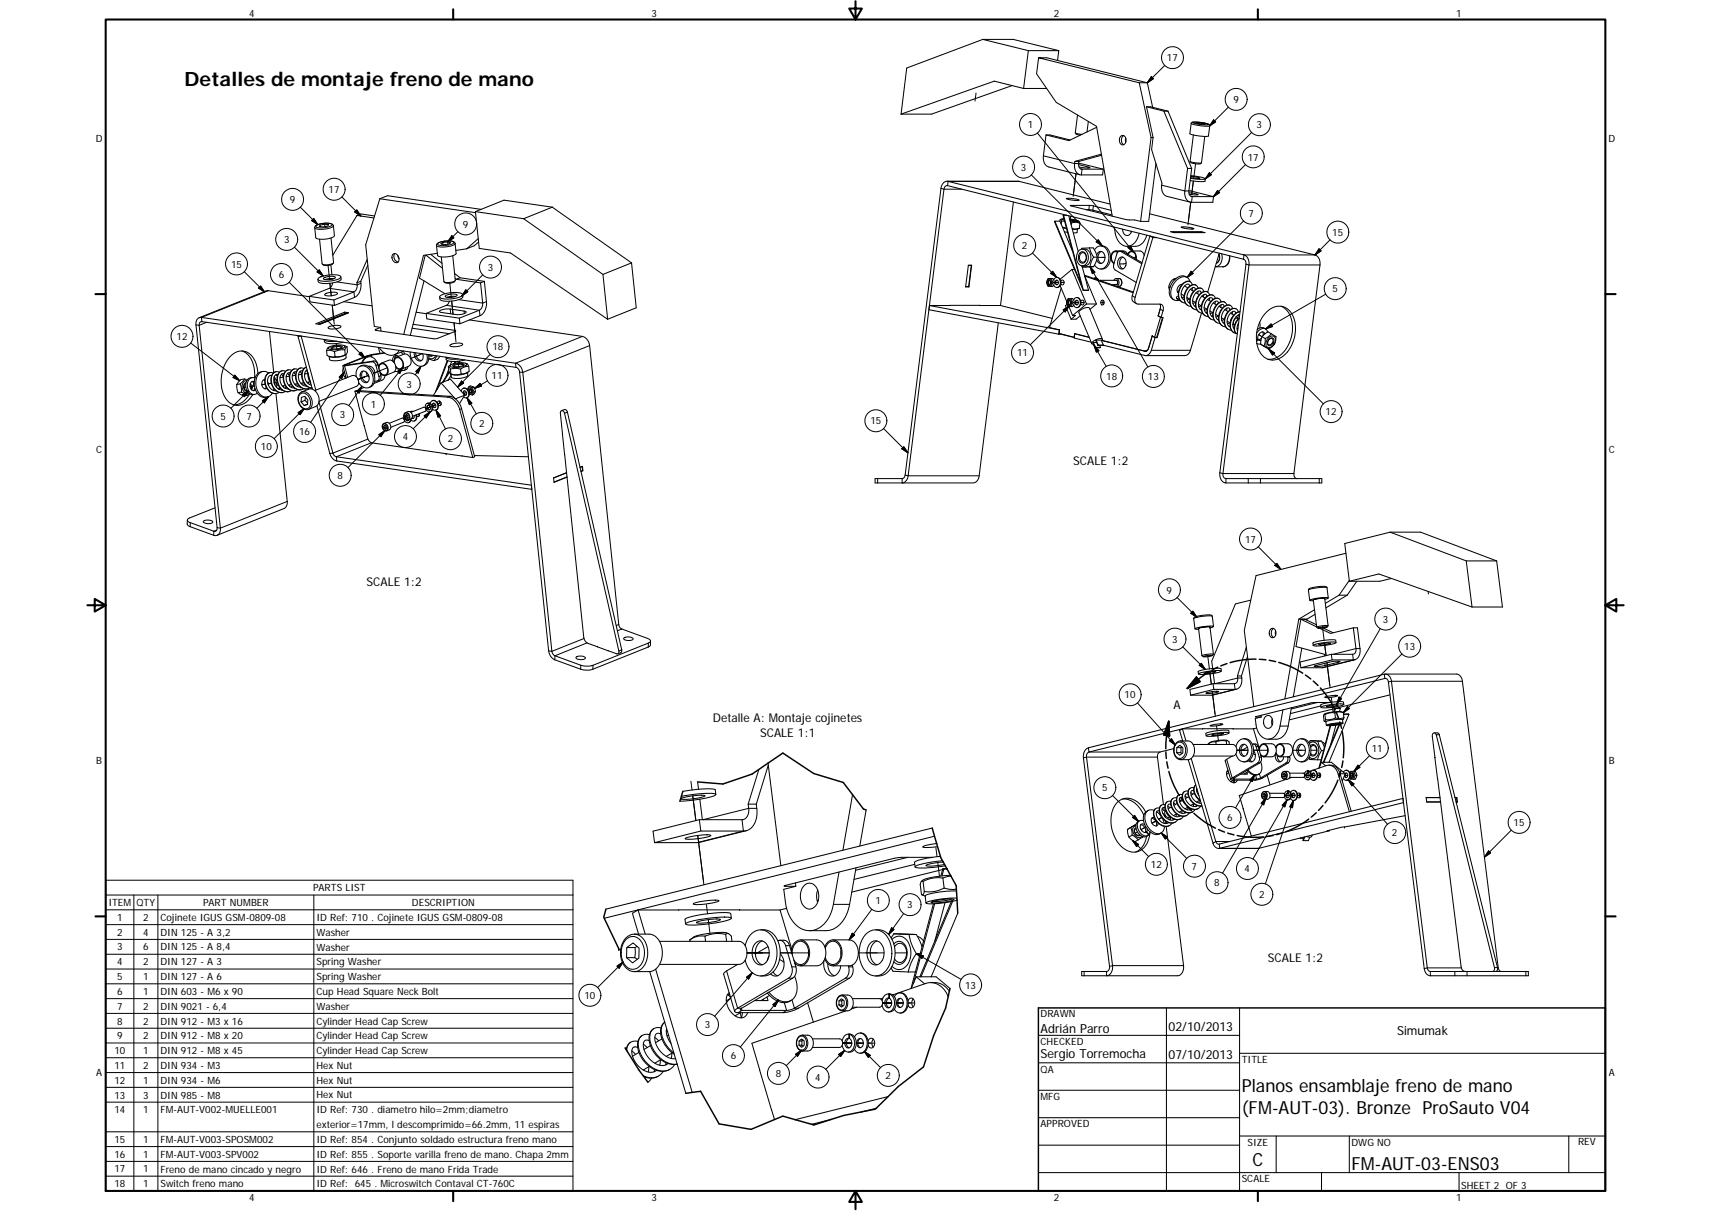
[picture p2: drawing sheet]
<svg xmlns="http://www.w3.org/2000/svg" width="594mm" height="420mm" viewBox="0 0 594 420" stroke-linecap="round" stroke-linejoin="round" font-family="sans-serif">
<defs><g id="words">
<text font-size="6.9" x="64.1" y="29.8">Detalles de montaje freno de mano</text>
<g font-size="6.3">
<text x="431.1" y="378.9">Planos ensamblaje freno de mano</text>
<text x="431.1" y="386.4">(FM-AUT-03). Bronze ProSauto V04</text>
<text x="434.8" y="404.7">C</text>
<text x="469.2" y="406">FM-AUT-03-ENS03</text>
</g>
<g font-size="4.4">
<text x="361.3" y="358.4">Adrián Parro</text>
<text x="405.8" y="357.8">02/10/2013</text>
<text x="485.1" y="359.2">Simumak</text>
<text x="361.3" y="367.1">Sergio Torremocha</text>
<text x="405.8" y="367.3">07/10/2013</text>
</g>
<g font-size="4.2">
<text x="372.6" y="161.2">SCALE 1:2</text>
<text x="127.2" y="203.2">SCALE 1:2</text>
<text x="407.5" y="245.9">A</text>
<text x="247.6" y="250.5">Detalle A: Montaje cojinetes</text>
<text x="263.9" y="255.5">SCALE 1:1</text>
<text x="440.2" y="333.8">SCALE 1:2</text>
</g>
<g font-size="3.5">
<text x="86.6" y="5.8">4</text>
<text x="226.3" y="5.8">3</text>
<text x="365.9" y="5.8">2</text>
<text x="505.6" y="5.8">1</text>
<text x="405.2" y="21.3">17</text>
<text x="428.2" y="35.8">9</text>
<text x="356.8" y="44.5">1</text>
<text x="436.3" y="44.6">3</text>
<text x="33.2" y="49.4">D</text>
<text x="558.5" y="49.4">D</text>
<text x="354.4" y="59.3">3</text>
<text x="433.2" y="55.7">17</text>
<text x="100.7" y="70.5">9</text>
<text x="114.1" y="66.9">17</text>
<text x="433.5" y="75.2">7</text>
<text x="160.8" y="79">9</text>
<text x="462.6" y="81.8">15</text>
<text x="98.6" y="84.4">3</text>
<text x="354.8" y="86.4">2</text>
<text x="80.2" y="92.9">15</text>
<text x="169.4" y="94">3</text>
<text x="96.8" y="96.5">6</text>
<text x="462.6" y="101.4">5</text>
<text x="61.3" y="118">12</text>
<text x="171" y="121.6">18</text>
<text x="353.1" y="123.6">11</text>
<text x="170.7" y="131.5">11</text>
<text x="384.1" y="131.7">18</text>
<text x="398.6" y="131.9">13</text>
<text x="141.1" y="134.5">3</text>
<text x="128.7" y="141.4">1</text>
<text x="76.5" y="145.6">5</text>
<text x="85.5" y="145.6">7</text>
<text x="118" y="145.2">3</text>
<text x="166.3" y="148.2">2</text>
<text x="302.2" y="147.3">15</text>
<text x="460.3" y="144.1">12</text>
<text x="103.9" y="151">16</text>
<text x="139.8" y="152.8">4</text>
<text x="155.5" y="153.5">2</text>
<text x="33.4" y="157.3">C</text>
<text x="90.6" y="156.2">10</text>
<text x="558.6" y="157.3">C</text>
<text x="117.2" y="166.2">8</text>
<text x="432.3" y="188.3">17</text>
<text x="405.1" y="205.9">9</text>
<text x="480.2" y="216.1">3</text>
<text x="407" y="223">3</text>
<text x="487.5" y="225.5">13</text>
<text x="390.5" y="242.3">10</text>
<text x="476.3" y="260.8">11</text>
<text x="33.4" y="265.2">B</text>
<text x="558.6" y="265.2">B</text>
<text x="382.6" y="274.6">5</text>
<text x="426.1" y="284.9">6</text>
<text x="525.5" y="286.6">15</text>
<text x="483.3" y="290.1">2</text>
<text x="399.6" y="301.2">12</text>
<text x="413.8" y="301.8">7</text>
<text x="432.2" y="302.6">4</text>
<text x="108.7" y="309.3">PARTS LIST</text>
<text x="421.6" y="307.5">8</text>
<text x="437.1" y="311.6">2</text>
<text x="37.6" y="314.4">ITEM</text>
<text x="47.4" y="314.4">QTY</text>
<text x="70.5" y="314.4">PART NUMBER</text>
<text x="143" y="314.4">DESCRIPTION</text>
<text x="304" y="313.7">1</text>
<text x="315" y="315.2">3</text>
<text x="40.6" y="319.5">1</text>
<text x="49.7" y="319.5">2</text>
<text x="55.7" y="319.5">Cojinete IGUS GSM-0809-08</text>
<text x="109.9" y="319.6">ID Ref: 710 . Cojinete IGUS GSM-0809-08</text>
<text x="40.6" y="324.7">2</text>
<text x="40.6" y="329.8">3</text>
<text x="49.7" y="324.6">4</text>
<text x="49.7" y="329.8">6</text>
<text x="55.7" y="324.7">DIN 125 - A 3,2</text>
<text x="55.7" y="329.8">DIN 125 - A 8,4</text>
<text x="109.9" y="324.7">Washer</text>
<text x="109.9" y="329.8">Washer</text>
<text x="40.6" y="334.9">4</text>
<text x="49.7" y="334.9">2</text>
<text x="55.7" y="334.9">DIN 127 - A 3</text>
<text x="109.9" y="334.9">Spring Washer</text>
<text x="40.6" y="340">5</text>
<text x="49.7" y="340">1</text>
<text x="55.7" y="340">DIN 127 - A 6</text>
<text x="109.9" y="340.1">Spring Washer</text>
<text x="40.6" y="345.2">6</text>
<text x="49.7" y="345.1">1</text>
<text x="55.7" y="345.2">DIN 603 - M6 x 90</text>
<text x="109.9" y="345.2">Cup Head Square Neck Bolt</text>
<text x="202.9" y="346.6">10</text>
<text x="335.1" y="343">13</text>
<text x="40.6" y="350.3">7</text>
<text x="49.7" y="350.3">2</text>
<text x="55.7" y="350.3">DIN 9021 - 6,4</text>
<text x="109.9" y="350.4">Washer</text>
<text x="361.3" y="353">DRAWN</text>
<text x="40.6" y="355.5">8</text>
<text x="49.7" y="355.5">2</text>
<text x="55.7" y="355.5">DIN 912 - M3 x 16</text>
<text x="109.9" y="355.5">Cylinder Head Cap Screw</text>
<text x="244.7" y="356.8">3</text>
<text x="39.7" y="365.7">10</text>
<text x="40.6" y="360.6">9</text>
<text x="49.7" y="360.6">2</text>
<text x="49.7" y="365.7">1</text>
<text x="55.7" y="360.6">DIN 912 - M8 x 20</text>
<text x="55.7" y="365.7">DIN 912 - M8 x 45</text>
<text x="109.9" y="360.6">Cylinder Head Cap Screw</text>
<text x="109.9" y="365.8">Cylinder Head Cap Screw</text>
<text x="361.3" y="362.5">CHECKED</text>
<text x="39.7" y="370.8">11</text>
<text x="49.7" y="370.9">2</text>
<text x="55.7" y="370.9">DIN 934 - M3</text>
<text x="109.9" y="370.8">Hex Nut</text>
<text x="253.7" y="367.5">6</text>
<text x="431.1" y="368.7">TITLE</text>
<text x="33.4" y="373.2">A</text>
<text x="39.7" y="376">12</text>
<text x="49.7" y="376">1</text>
<text x="55.7" y="376">DIN 934 - M6</text>
<text x="109.9" y="376">Hex Nut</text>
<text x="269.3" y="373.7">8</text>
<text x="283.1" y="374.9">4</text>
<text x="307.4" y="374.4">2</text>
<text x="361.3" y="372.1">QA</text>
<text x="558.6" y="373.2">A</text>
<text x="39.7" y="381.1">13</text>
<text x="49.7" y="381.1">3</text>
<text x="55.7" y="381.1">DIN 985 - M8</text>
<text x="109.9" y="381.1">Hex Nut</text>
<text x="361.3" y="381.6">MFG</text>
<text x="39.7" y="386.2">14</text>
<text x="49.7" y="386.2">1</text>
<text x="55.7" y="386.2">FM-AUT-V002-MUELLE001</text>
<text x="109.9" y="386.3">ID Ref: 730 . diametro hilo=2mm;diametro</text>
<text x="109.9" y="391.4">exterior=17mm, l descomprimido=66.2mm, 11 espiras</text>
<text x="361.3" y="391.2">APPROVED</text>
<text x="39.7" y="396.5">15</text>
<text x="39.7" y="401.6">16</text>
<text x="49.7" y="396.5">1</text>
<text x="49.7" y="401.6">1</text>
<text x="55.7" y="396.5">FM-AUT-V003-SPOSM002</text>
<text x="55.7" y="401.6">FM-AUT-V003-SPV002</text>
<text x="109.9" y="396.6">ID Ref: 854 . Conjunto soldado estructura freno mano</text>
<text x="109.9" y="401.7">ID Ref: 855 . Soporte varilla freno de mano. Chapa 2mm</text>
<text x="433.2" y="397.5">SIZE</text>
<text x="469.2" y="397.5">DWG NO</text>
<text x="547.9" y="397.4">REV</text>
<text x="39.7" y="406.8">17</text>
<text x="49.7" y="406.8">1</text>
<text x="55.7" y="406.8">Freno de mano cincado y negro</text>
<text x="109.9" y="406.8">ID Ref: 646 . Freno de mano Frida Trade</text>
<text x="39.7" y="411.9">18</text>
<text x="49.7" y="411.9">1</text>
<text x="55.7" y="412">Switch freno mano</text>
<text x="109.9" y="412">ID Ref: 645 . Microswitch Contaval CT-760C</text>
<text x="431.1" y="410.2">SCALE</text>
<text x="507.3" y="412.4">SHEET 2 OF 3</text>
<text x="86.6" y="416.7">4</text>
<text x="226.3" y="416.7">3</text>
<text x="365.9" y="416.7">2</text>
<text x="505.6" y="416.7">1</text>
</g>
</g></defs>
<g fill="none" stroke="#000" stroke-width=".35">
<path d="M338.9 32.3l-.4 2.8M399.5 37h-1.4l2.3 10.7-.5 4.2M399.8 26.6l.7 .7-2.1 1.4zM404.4 22.7l-6 6M426.5 37.2l-6.5 6.5M360.2 46.2l33.4 41.3M362.3 54.1l10.8 2.6h1.4M375.2 58.6l.5 .1-.3 2M377.8 57.9v.4M413.6 42.8a14 14 0 0 0 6.4 .8M414 42.5a11.6 11.6 0 0 1 5.7 .7l-3.5-.1zM415.1 56.8l-.6 5"/>
<path d="M419.9 59.9l.7 .7-2.1 1.5zM421.4 41.6l.7 .7-2.1 1.4zM432.4 57.1l-11.1 11.1M434.6 46l-16.1 16.1M104.3 71.9l6.1 6.1M108.9 75.8l1.5 2.2-2.2-1.5zM109.8 78.3a6.3 6.3 0 0 1 5.5-.4v.1a6.2 6.2 0 0 1-5.6 .6zM115.8 78.3a6.9 6.9 0 0 1-6.4 .9l-.1-.2M118.7 68.3l6.6 6.7M123.2 73.5l.7-.7 1.4 2.2zM326.7 65.4l1.1 .2h6.1M353.9 62.9h-24.7l-.2 1.5"/>
<path d="M358.1 60.7l24.6 24.6M371.8 75l-.2 1.6M371.9 71.3v.1M373.6 60.3l-1 7.8M378.2 71.3l-.1 1.4M379.6 71.4l-.2 1.5M393.9 76.3l2.1 .5h2.8M403.3 64.2l8.1 2.1h1.4M413.4 70.2l-.9 7.8M413.5 68.1l.4 .1-.2 2M414.4 62.8l-.6 4.7zM422.8 66.1l.7 .7-2.2 1.4z"/>
<path d="M431.8 76.6l-19.6 19.7M84.8 94.3l7.1 7M89.8 99.9l.7-.6 1.4 2zM100.4 97.9l26.4 26.4M102.2 85.7l10 10.1M110.8 93.6l1.4 2.2-2.1-1.5zM113.9 92.1l.5 4.8M114.5 98.3l.5 4.3zM117 97.8l7 1 1.3-.5M147.7 88.5l-2 8M152.1 84.4a6.8 6.8 0 0 1 5.4-.4 2.54 2.54 0 0 1-2.7 1.2h-1.2a1.26 1.26 0 0 1-1.7-.6zM156.2 98.3l.5 4.9v-.2"/>
<path d="M156.9 81.8l.7 .7-2.2 1.4zM158 84.5a6.2 6.2 0 0 1-5.4 1.2l-1.1-.5M159 80.4l-3.6 3.5M167.6 95.4l-7.3 7.3M358.5 87.8l8.4 8.4M364.7 98h.1M365.5 94.1l1.4 2.1-2.1-1.4zM366.1 98h1.4M368.4 98h1.1zM378.5 92.5l20.1 34.8M378.5 92.5l1.6 1.9-.8 .5zM380.6 83.9l.7-.7 1.4 2.1z"/>
<path d="M381 89.3h2.7M385.6 89.3h.4M387.4 97.3a.75 .75 0 0 1 .7 .7 .75 .75 0 0 1-.7 .8M387.5 97.3a.8 .8 0 0 1 .6 .7 .8 .8 0 0 1-.6 .8M388.5 96.6a1.47 1.47 0 0 1 1 1.4 1.47 1.47 0 0 1-1 1.4M389.2 87.2h.7M391.7 85.9l.8-.6 1.1 2.2zM393.4 89.3h1M407.4 96.9h.1M413.3 97.8a3.2 3.2 0 0 0-3.7 2.6l-.4 1.8a2.83 2.83 0 0 0 1.2 2.6M413.6 94.1l.7 .7-2.1 1.5zM415.2 98.9a3.4 3.4 0 0 0-3.7 3l-.2 2.1a2.59 2.59 0 0 0 1.1 2"/>
<path d="M423.2 88.3a2.32 2.32 0 0 1-.9 3M423.2 88.2a2.3 2.3 0 0 1-.9 3.1M426.8 88.7a3.2 3.2 0 0 1-2.2 3.9M432.6 91.7l1.1 .2h24.6M458 86.3l.7 .8-2.1 1.4zM461.8 83.2l-5.2 5.3h-24.7l-.1 1.4M66.2 119l17 13.1M71.7 111.8l-2.6 1.1-1.1-.2M93.2 100.9l-23.3 9.2 .2 1.5M114.4 100l8.5 1.3 .2 1.9M115.9 111.2l-.5-5.3 .7 6.6M116.7 119.2l.2 1.8"/>
<path d="M130 113.3l2.2 .3 .1 1.3M130.5 114.3v.3M155 105.9l11.4 1.7 .3 1.9M156.3 107.2l.2 1.7M156.8 104.5l.5 4.5zM157.6 112l.7 6.6M157.9 114.6v.4M159.3 104l8.3 1.2 1.3-.6M161.1 107.9l.1 .9M161.7 100.6l.7 .6-2.1 1.5zM202.2 116.7l-23.2 9.3 .1 1.5M204.7 119.9l-23.2 9.3-1.1-.1"/>
<path d="M369.1 107.5l2.2-1.4-1.4 2.1zM371.3 106.1l-13.6 13.5M371.7 105h.1M373 105h1.4M375.3 105h1.1zM379.9 119.8l4.2 7.3M379.9 119.8l1.6 1.9-.8 .5zM382.3 105h1.1M393.1 102.6l1 .6M402.8 107.3l1 .5M408.6 103.6l.5 .4M417.3 100.1a3.4 3.4 0 0 0-3.8 3l-.3 1.8a2.63 2.63 0 0 0 1.2 2.3"/>
<path d="M419.3 101.3a3.3 3.3 0 0 0-3.8 3l-.3 1.4a2.84 2.84 0 0 0 1.2 2.6M421.2 102.5a3.5 3.5 0 0 0-3.8 3.3l-.2 1.4a2.76 2.76 0 0 0 1.2 2.3M423.2 103.7a3.4 3.4 0 0 0-3.7 2.9l-.2 2.1a2.5 2.5 0 0 0 1.1 2M425.2 104.8a3.4 3.4 0 0 0-3.7 3l-.3 1.4a2.79 2.79 0 0 0 1.2 2.7M427.2 106a3.4 3.4 0 0 0-3.7 3l-.3 1.7a2.74 2.74 0 0 0 1.2 2.4M429.2 111.5h.1M429.2 107.2a3.4 3.4 0 0 0-3.8 3l-.2 1.7a2.74 2.74 0 0 0 1.2 2.3M430.2 110.5a4.4 4.4 0 0 0-1.1 5.1M430.5 108.2a4.6 4.6 0 0 0-2.5 6.9l.4 .3M437 116.1l1.2 .7M437 116.1l.7 .4M439.4 114.1l1.9-1.7 .5 .9z"/>
<path d="M460.3 102.1l-20.9 12M81.5 130.2l1.7 1.9-2.3-1.1zM84.2 136.9l2.1-1.4-1.4 2.1zM85.3 134.3l-.5 .1M86.3 135.5l-6.1 6.2M87.7 133.9h.6l-1.5 .2M91.1 139l2.1-1.4-1.4 2.2zM91.8 133.4l.2-.1-1.1 .2M93.2 137.6l-4 4.1M93.8 129.3a3.3 3.3 0 0 0-1.4 4.7l.8 1.3a2.89 2.89 0 0 0 2.7 1.2M94.2 133l-1.1 .2M95.9 129a3.3 3.3 0 0 0-1.3 4.7l1.2 1.7a2.69 2.69 0 0 0 2.2 .8"/>
<path d="M95.9 132.7l-.6 .1M98 128.6a3.3 3.3 0 0 0-1.3 4.7l.5 1a3.2 3.2 0 0 0 3 1.6M100.2 128.3a3.6 3.6 0 0 0-1 5.4l.8 1.1a2.84 2.84 0 0 0 2.3 .8M102.3 128a3.4 3.4 0 0 0-1.2 5.1l.9 1.1a2.94 2.94 0 0 0 2.5 1M104.2 136.7a2.46 2.46 0 0 1 3.6 2.3 1.91 1.91 0 0 1-.2 2 1.91 1.91 0 0 1-2 .7 3.4 3.4 0 0 1-1.4-5zM104.4 127.7a3.4 3.4 0 0 0-1.1 5l.4 .6a3.1 3.1 0 0 0 2.9 1.6M104.8 136a3.6 3.6 0 0 1 3.6 4.4l-.5 1-.7 .6M106.4 127.4a4 4 0 0 0-.4 6l1.3 1 1.1 .2M107 129.8l.3 1.7 .5 1M119.6 126.6l.6-.1 .1 .2-.7 .2 1.1 4M119.6 129l-11.7 17.5M119.6 129l-1 2.4-.8-.5z"/>
<path d="M123.9 135.8l1.8-1.8-1 2.4zM125.4 122.2l1.4 2.1-2.1-1.4zM125.7 134l-4.6 6.7M126.8 123.7l.8-.1v.2M126.9 130.6l-2.6 1.1 3.7-1.5-3.7 1.5M129.6 122.9l-.7 .3 .2 .7M129.8 125.3l-.7 .2M131.2 126.5l-.7 .3M132.3 130.4l-.7 .2M134.4 127.6l-4.7 1.9M138 128.9l2-1.6-1.2 2.3zM140 127.3l-8 9.9"/>
<path d="M144.4 128.9l1.8-1.8-1 2.4zM145.6 123.1l-3.1 1.3M146.2 127.1l-2 2.9M146.7 122.7l-2.9 1.2M152.5 140l-.4 .1M153.1 139.7l-1 .4M156 137.5l-.6 .3M159 125.3l.2 1.9M160.3 132.2l.7 .7-2.1 1.4zM162 136.1l-1.1 .5 .6-.3M162.1 138l3.3 5.6M162.1 138l1.7 1.9-.8 .5z"/>
<path d="M163.7 135.5l-.9 .3M164.8 134.7l1.9-1.6 .5 .8zM169.3 132.2l-4.5 2.5M170.2 123l-11.3 11.3M397.6 121.9h.4M399.7 121.5h13.6M440.5 121.1l19 19M440.5 121.1l2.1 1.4-.8 .7zM103.5 143.2l2.1-1.5-1.4 2.2zM105.6 141.7l-10.4 10.5M127.8 152.3l-12.2 4.9-1.1 .2M129 153.6l-12.2 4.9 .1 1.4"/>
<path d="M131.5 150.8l2.1-1.4-1.4 2.1zM133 147.3a1.15 1.15 0 0 1 1.5 .6 1.15 1.15 0 0 1-.7 1.5 1.49 1.49 0 0 1-.8-2.1zM133.3 146.9a1.46 1.46 0 0 1 1.4 1 1.46 1.46 0 0 1-.4 1.6M133.6 149.4l-12.8 12.8M140.5 143.5a1.14 1.14 0 0 1 1.5 .7 1.14 1.14 0 0 1-.7 1.4 1.46 1.46 0 0 1-.8-2.1zM140.8 143.2a1.47 1.47 0 0 1 1.4 .9 1.47 1.47 0 0 1-.4 1.6M140.8 145.4l-.4 .2 .4-.2M140.8 145.4l-.4 .2M147.3 144.3l2.1-1.4-1.4 2.1zM149.4 141.2l-1.5 .6 1.5-.6M149.4 141.2l-1.5 .6 1-.4M149.4 141.2l-1.5 .6"/>
<path d="M149.4 142.9l-5.9 5.9M150.8 140.6l-.7 .3 1.2-.5-1.2 .5M151.4 142.3l3.3 6.5M151.4 142.3l1.6 2-.9 .4zM152.3 140.1h-.2M160.3 141.8l-.7 .3M197 143l-1 .4M306.8 148.7l8.4 8.4M313.8 155l1.4 2.1-2.1-1.4zM99.7 174l-23.2 9.2-1.1-.1M304.7 166.1v1.5M313.2 166.1v1.5"/>
<path d="M314.3 164.8l1 .3h24.7M423.5 164l1.1 .3h24.7M425.7 166.1v1.5M433.4 166.1v1.5M437.6 166.1v1.5M458.1 166.1v1.5M66.1 181.3l-.1 1.4M75.3 183.9l-1.1 .4v1.4M436.9 189.7l7.8 7.9M442.6 196.2l.7-.7 1.4 2.1zM214.8 216.7l-.9 .3M215.9 218.2l-1.6 .7"/>
<path d="M408.7 207.3l6.9 6.9M414.2 212l1.4 2.2-2.1-1.4zM416.1 218l2.2-.5h1.9h-1.8zM420.9 213.8a13.8 13.8 0 0 0-6.4 .8M453.1 214.8h-1.4l-1.7 9.5M455.9 208.1l1.5-.4 2.6-.1zM459.2 217.7l.6 4.5M460.7 203.9l-1.4-.1a12.4 12.4 0 0 0-5 .9M479.2 218.1l-15.1 26.2M495.9 205.2v.9M201.6 230.8v1.4M202.8 221.5l-11.2 4.5-1.1-.2"/>
<path d="M203.8 223.1l-11.1 4.4-.1 1.4M205.9 230.8l-.1 1.4M215.9 225.5l-1 .4M225.1 223.1v1.4M410.6 224.4l7.9 7.9M416.4 230.8l.7-.7 1.4 2.2zM419.3 227.6l.6 4.5M420 233.1l.6 4.2M420.9 239.9l1.1 8.6M428.6 237.2l.2 2-8 2M431.2 235.2h-1.5l-7.9 2M459.9 223.2l.5 4.3"/>
<path d="M460 230.1l.1 .8M460.7 229.9l1.1 8.7M464.6 229.4v.4M469.6 227l.3 2-10.8 2.7M472.2 225h-1.4l-7.9 2M480.7 233.9l.1 1.5h.4M486.8 226.9l-20.4 20.3M507.8 236.4h-24.7l-1 .2M377.9 259.4l.2 1.5h24.7M394.9 243.9l13.2 14.6M406 257l.8-.7 1.3 2.2zM408.6 257.8a2.09 2.09 0 0 1 2.3 .2 2.09 2.09 0 0 1 .8 2.2 2.21 2.21 0 0 1-.6 2.2 2.21 2.21 0 0 1-2.3 .5 3.5 3.5 0 0 1-.2-5.1z"/>
<path d="M409.9 257.1a3.5 3.5 0 0 1 1.7 5.4l-.8 .8-.9 .3M422.4 251.9l.2 1.6M422.7 254.6l.3 2.3M436.1 259h.8M436.2 248.6v.2M437.9 248.2l.1 .6-2.2 .5M444.5 251.9h2.8M462.3 242l.2 1.6M462.6 244.6l.3 2.4M464.9 241.9l.9 .4-1.7 2zM467.8 245.1l.7 .7-2.1 1.4zM498.7 254.9h1"/>
<path d="M239.9 271.1l.4 3M240.5 276.1l1.1 8.6M386.3 276l9 9M401.9 262.7h-24.7l-1 .2M403.3 279.4a3.5 3.5 0 0 0 1 4.9l1.2 .9a2.73 2.73 0 0 0 2.6 0M405.3 278.2a3.3 3.3 0 0 0 .8 4.7l.8 .7a3 3 0 0 0 3.2 .4M407.3 277a3.4 3.4 0 0 0 .7 4.7l1.5 1.1a2.68 2.68 0 0 0 2.6 .1M409.3 275.8a3.4 3.4 0 0 0 .7 4.8l1.2 .9a2.93 2.93 0 0 0 2.9 .2M411.3 274.6a3.4 3.4 0 0 0 .7 4.8l1.5 1.1a2.7 2.7 0 0 0 2.6 0M413.3 273.5a3.4 3.4 0 0 0 .8 4.8l1.6 1.1 1.6 .2M415.2 272.4a3.9 3.9 0 0 0 1.6 5.3M425.9 263.5l1.9 6.4h.7"/>
<path d="M428.5 269.9l.1 .4-.7 .4M429.5 260.3h3.8h-3.8h2.6M435.2 260.3h5M435.7 268.8l-6.7 11.5M435.7 268.8l-.9 2.4-.8-.5zM435.9 268.9l.4 1.4-.6 .4M436.7 264.7h.7M437.2 262.7h.8M437.3 268.5l.4 1.4h.7M438.5 274.9a1.17 1.17 0 0 1 1.4 .8 1.17 1.17 0 0 1-.6 1.4 1.2 1.2 0 0 1-1.3-.8 1.2 1.2 0 0 1 .5-1.4zM439 274.6a1.43 1.43 0 0 1 1 1.4 1.43 1.43 0 0 1-1 1.3M439.6 276.8l-.8 2.4-.9-.5z"/>
<path d="M439.6 276.8l-15.1 26.2M445.3 268.1a.98 .98 0 0 1 1.3 0 .98 .98 0 0 1 .1 1.3 .89 .89 0 0 1-1.1 .8 .89 .89 0 0 1-.6-1.2zM446 267.6a1.43 1.43 0 0 1 1 1.4 1.43 1.43 0 0 1-1 1.4M446 275.9h1.6M446.5 264.7h.7M446.9 277.5l-.8 2.4-.9-.5zM446.9 277.5l-11.9 20.5M447.1 262.7h.7M447.2 276h-1.2h1.6M447.6 275.9h-1.6h1.6M448.4 275.9h1.3M448.4 276h1.3"/>
<path d="M448.8 260.3h4.5M449.1 277.7l-9.8 29M449.1 277.7l-.3 2.5-1-.3zM450.5 276h.2M450.5 275.9h1.1M453 269h1.6M454.1 269h-1.1h1.6M454.6 269h-1.6h1.6M455.2 260.3h2M455.4 269h1.2M457.4 269h1.2M464.6 268.5h.7"/>
<path d="M466.9 269h1.1M468.1 270.4l13.7 15.6M468.1 270.4l2 1.6-.7 .6zM468.8 269h.9M471.5 265.5l.7 .7-2.1 1.4zM475.5 262.2l-5.4 5.4M242.3 289.9l2.1 17.1M257.6 284.4l.5 3.9-16.1 4.1M262.8 280.5h-2.9l-15.8 3.9M324.9 294.1l.4 3.1M325.6 299.3l.6 4.7M393.2 291.6l2.1 1.4-.7 .7z"/>
<path d="M393.2 291.6l5.6 5.6M393.9 282.9l1.4 2.1-2.1-1.4zM394.9 288.6l-.7 .5M397.8 286.9l-1 .6M397.9 286.9l-1.7 1M401.3 280.5a3.4 3.4 0 0 0 .8 4.8l1.7 1.2a2.63 2.63 0 0 0 2.3-.1M401.4 284.8l-1.4 .8M403.2 289l8.8 8.8M403.2 289l2.1 1.4-.7 .7zM403.4 283.6l-1.1 .7M404.3 283.1l.3-.2-.3 .2M423.3 292.9l.2 1.4h13.6"/>
<path d="M426.9 292h-4.8l-.9 .5M516.8 295.2l.7 .8-2.1 1.4zM524.8 288l-9.4 9.4M36.7 305.4h162.2v107.8h-162.2zM36.7 310.5h162.2M36.7 315.7h162.2M46.5 310.5v102.7M54.8 310.5v102.7M109 310.5v102.7M245.3 313.9l.4 3.1M245.9 319.1l.6 4.7M272.8 307.2v.3"/>
<path d="M276.2 306.3l.1 1.2-4.2 1M289.4 313.8h5.6M302.7 315.5l-7.9 10.6M313.8 316.9l-5.3 7.3M36.7 320.8h162.2M36.7 325.9h162.2M36.7 331.1h162.2M36.7 336.2h162.2M214.2 335.2l2.2-1.4-1.4 2.1zM216.4 333.8l-8.9 8.8M217.4 325.9a3.5 3.5 0 0 1 5.8 1.8 6.5 6.5 0 0 1-2.5 8.4 3.9 3.9 0 0 1-4.7-3.4 7.3 7.3 0 0 1 1.4-6.8zM220.3 324.1a5.7 5.7 0 0 1 4.6 6.2 6.2 6.2 0 0 1-4.2 6.8h-.4"/>
<path d="M252.3 336.9l3.8 12.9h1.4M259.2 339l2-1.5-1.3 2.2zM259.4 330.6h7.7h-7.7h5.3M261.2 337.5l-13.1 15.1M270.9 330.6h9.9M272.7 328.1h1.4M273.8 339.4h1.4M274.9 335.4h1.4M293.5 339.4h1.4M294.7 335.4h1.4M295.9 323.8l.8 .6-1.9 1.7zM298 330.6h9"/>
<path d="M309.6 321.9l.8 .6-1.9 1.7zM310.8 330.6h3.9M318.2 330.9l15.5 8.9M318.2 330.9l2.4 .8-.5 .8zM376.4 337.1v1.4M384.2 337.1v1.4M410.9 335h-24.6l-1.1 .3M496.6 337.1v1.4M505.1 337.1v1.4M507.4 335.8h-11.8l-1.1 .3M509.4 337.1v1.4M518.9 335.7h1.1"/>
<path d="M520 335.8h.2M529.8 337.1v1.4M36.7 341.3h162.2M36.7 346.5h162.2M36.7 351.6h162.2M36.7 356.7h162.2M223 359.3a4.8 4.8 0 0 0-.7 6.1 9.2 9.2 0 0 0 9 6.1l1.3-.5M227 356.9a4.9 4.9 0 0 0-.6 6.3 9.2 9.2 0 0 0 8.7 6M230.8 354.6a5.2 5.2 0 0 0-.3 6.5l1.8 2.7 1.7 1.5M257.4 349.9l.2 .7-1.3 .7M268.3 348.6l2-1.6-1.2 2.2zM270.3 347l-13.3 16.3"/>
<path d="M272.3 347.9l.8 2.7-1.3 .7M275 346.9l.8 2.9h1.4M277.3 359.9a1.58 1.58 0 0 1 1.8-.2 1.58 1.58 0 0 1 .9 1.4 2.08 2.08 0 0 1-.2 2.3 2.08 2.08 0 0 1-2.2 .7 2.97 2.97 0 0 1-.3-4.2zM278.5 359.2a2.92 2.92 0 0 1 2 2.7 2.92 2.92 0 0 1-2 2.8M291.2 346a1.58 1.58 0 0 1 1.7-.3 1.58 1.58 0 0 1 1 1.5 2.16 2.16 0 0 1-2.2 3.1 2.94 2.94 0 0 1-.5-4.3zM292.4 345.2a2.99 2.99 0 0 1 .8 5.3l-.8 .2M306.4 348h3.2M308.7 348h-2.3h3.2M309.6 348h-3.2h3.2M313.6 348h-2.4M317.6 348h-2.3M36.7 361.9h162.2"/>
<path d="M36.7 367h162.2M36.7 372.1h162.2M36.7 377.3h162.2M219 361.6a3.3 3.3 0 0 0-1.4 2.9M223.3 373.2a5.7 5.7 0 0 0 5.3 .2M276.2 365.8l2.1-1.4-1.4 2.1zM278.3 364.4l-5.3 5.3M291.2 365.8l2.1-1.4-1.4 2.2zM292.6 361.9h3.1M293.3 364.4l-6.6 6.6M294.8 362h-2.2h3.1M295.7 361.9h-3.1h3.1"/>
<path d="M297.3 362h2.5M299.8 361.9h-2.5M300.1 364.8l5.6 5.6M300.1 364.8l2.1 1.4-.7 .7zM301.4 362h.5M303.7 361.9h-2.3M36.7 382.4h162.2M36.7 392.7h162.2M36.7 397.8h162.2M36.7 402.9h162.2M36.7 408.1h162.2"/>
<circle cx="407.1" cy="20" r="3.8"/>
<circle cx="429.2" cy="34.5" r="3.8"/>
<circle cx="355.4" cy="58" r="3.8"/>
<circle cx="357.8" cy="43.2" r="3.8"/>
<circle cx="435.1" cy="54.4" r="3.8"/>
<circle cx="437.3" cy="43.3" r="3.8"/>
<circle cx="101.6" cy="69.2" r="3.8"/>
<circle cx="116" cy="65.6" r="3.8"/>
<circle cx="161.7" cy="77.7" r="3.8"/>
<circle cx="434.5" cy="74" r="3.8"/>
<circle cx="82.1" cy="91.6" r="3.8"/>
<circle cx="97.7" cy="95.2" r="3.8"/>
<circle cx="99.5" cy="83.1" r="3.8"/>
<circle cx="170.3" cy="92.7" r="3.8"/>
<circle cx="355.8" cy="85.1" r="3.8"/>
<circle cx="464.5" cy="80.5" r="3.8"/>
<circle cx="63.2" cy="116.7" r="3.8"/>
<circle cx="463.6" cy="100.1" r="3.8"/>
<circle cx="142.1" cy="133.2" r="3.8"/>
<circle cx="172.6" cy="130.2" r="3.8"/>
<circle cx="172.9" cy="120.3" r="3.8"/>
<circle cx="355" cy="122.3" r="3.8"/>
<circle cx="386" cy="130.4" r="3.8"/>
<circle cx="400.5" cy="130.6" r="3.8"/>
<circle cx="77.5" cy="144.3" r="3.8"/>
<circle cx="86.5" cy="144.3" r="3.8"/>
<circle cx="92.5" cy="154.9" r="3.8"/>
<circle cx="105.8" cy="149.7" r="3.8"/>
<circle cx="119" cy="143.9" r="3.8"/>
<circle cx="129.7" cy="140.1" r="3.8"/>
<circle cx="140.8" cy="151.5" r="3.8"/>
<circle cx="156.4" cy="152.2" r="3.8"/>
<circle cx="167.3" cy="146.9" r="3.8"/>
<circle cx="304.1" cy="146" r="3.8"/>
<circle cx="462.2" cy="142.8" r="3.8"/>
<circle cx="118.1" cy="164.9" r="3.8"/>
<circle cx="434.2" cy="187" r="3.8"/>
<circle cx="406" cy="204.6" r="3.8"/>
<circle cx="481.1" cy="214.8" r="3.8"/>
<circle cx="408" cy="221.7" r="3.8"/>
<circle cx="489.5" cy="224.2" r="3.8"/>
<circle cx="392.4" cy="241" r="3.8"/>
<circle cx="478.2" cy="259.5" r="3.8"/>
<circle cx="383.6" cy="273.3" r="3.8"/>
<circle cx="401.5" cy="299.9" r="3.8"/>
<circle cx="427.1" cy="283.6" r="3.8"/>
<circle cx="484.3" cy="288.9" r="3.8"/>
<circle cx="527.4" cy="285.3" r="3.8"/>
<circle cx="305" cy="312.4" r="3.8"/>
<circle cx="316" cy="313.9" r="3.8"/>
<circle cx="414.7" cy="300.5" r="3.8"/>
<circle cx="422.6" cy="306.3" r="3.8"/>
<circle cx="433.1" cy="301.3" r="3.8"/>
<circle cx="438.1" cy="310.3" r="3.8"/>
<circle cx="204.8" cy="345.3" r="3.8"/>
<circle cx="245.7" cy="355.5" r="3.8"/>
<circle cx="337" cy="341.7" r="3.8"/>
<circle cx="254.7" cy="366.3" r="3.8"/>
<circle cx="270.3" cy="372.4" r="3.8"/>
<circle cx="284" cy="373.7" r="3.8"/>
<circle cx="308.4" cy="373.1" r="3.8"/>
</g>
<g fill="none" stroke="#000" stroke-width=".36">
<path d="M341.2 13.7l-26.4 9.9-1.9 16M341.2 13.7h10.6l15.8 3.9M341.2 13.7l15.9 3.9M357.1 17.6h10.5l-.4 3.4M357.1 17.6l-1.7 13.1M351.4 29.7l-28 9.9h-10.5M355.4 30.7h8M355.4 30.7l-10.2-2.5-32.3 11.4M360.6 20l-.7 5.6 6.8 9.9 14 8.3 5.5 31.2M374.1 39.9l-.7 6.2M395.6 28.7h2.8M395.6 28.7l4.1 19"/>
<path d="M395.6 28.7l-35-8.7h2.8l35 8.7M398.1 37l6 1.6M398.4 28.7l1.8 8.5M399.5 37l6 1.6M404.1 38.6h1.4M404.1 38.6l8.2 19.8M405.5 38.6l8.3 19.8M363.2 46.8l-.9 7.3a3.3 3.3 0 0 0 1.8 3.8l10.9 2.7M363.2 46.8h1.4l7 1.8M373.2 56h1.4M373.4 46.1l2.2 .5M373.4 46.1l.4 .5 1.3 .3"/>
<path d="M374.5 57.1l4 1.1-1 .1-2.9-.4M374.6 56.6l8.5 2.1M377.9 42.1l-.5 3.7M380.8 44.2l-9.7 4.6-7.9-2M382.4 53.5l-9.2 2.5a3.6 3.6 0 0 0 1.9 4.7h7.7l.3-2M382.5 53.9l-7.9 2.1a1.82 1.82 0 0 0 1.1 2.7h7.4M389.1 47.3a1.23 1.23 0 0 1 1.5 0 1.23 1.23 0 0 1 .4 1.4 1.22 1.22 0 0 1-1.3 1.6 1.22 1.22 0 0 1-1-1.7zM390.2 47.1a1.9 1.9 0 0 0 0 3.1M390.9 47.9v1.4M399.7 47.7h.7M399.7 47.7l-3.7 29.1M399.9 51.9l3.5 11.6a3.7 3.7 0 0 0 1.8 4.6l8 2"/>
<path d="M401.4 56.7l-2.6 20.1M412.3 58.4l-.9 7.9a3.1 3.1 0 0 0 2.3 3.9h7.4l.2-2M412.3 58.4h1.5M413.2 56l.4 .5 1.7 .4h1.4l.4-.4M413.2 56l2.6 .6 1.4-.1M413.7 42.5l.8-.1 2.7 .1a2.9 2.9 0 0 1 2.8 1.1l-.4 3.6a13.4 13.4 0 0 1-6.5-.8zM413.8 58.4l-1 7.9a1.56 1.56 0 0 0 1.1 1.9h7.4M414.4 46.8l-1.2 9.2M415.2 42.7h2l1.3 .3h-2zM415.6 42.5l-.1 .3M417.2 42.7v.4M418.3 47.3l-1.1 9.2"/>
<path d="M109.6 78.3a7 7 0 0 1 6-.4l.5 3.9a6.9 6.9 0 0 1-6.3 .9l-.5-3.7zM111.1 78.1l.1 .5M111.1 78.1l1.6-.3 1.4 .1-.3 .5-1.6 .3-1.3-.1zM112.7 77.8l.1 .8M123.9 74.8l6 .8M123.9 74.8l1.4-.6 4.7 .7M123.9 74.8l-8.4 13.7M131.9 69l-4.9 15.9 3 28.4M131.9 69l2.6-1.1 32.6 4.7M131.9 69l33.2 4.8M165.1 73.4l16.7 2.5M181.8 75.9l27.6 19.3"/>
<path d="M191.8 71.9l-16.8-2.5-9.9 4 1.3 12.8 10.8 1.6 33.8 23M191.8 71.9l-10 4M191.8 71.9l27.5 19.3M327.6 63.4l.8-.5h.8l102.7 25.6a3.1 3.1 0 0 1 1.8 3.4l-9.1 72.4a1.4 1.4 0 0 0 1.1 1.8h33.3v1.5h-33.3a2.83 2.83 0 0 1-2.2-3.6l9.1-72.3a1.57 1.57 0 0 0-.8-1.8l-102.8-25.5a1.15 1.15 0 0 0-1.2 1.2l-12.5 99.5a2.53 2.53 0 0 1-2.1 2.5h-9.4v-1.5h9.4l.6-.3 .4-.7 12.6-100.1zM328.8 62.9h24.8l31.8 7.9M351.9 70.1l-4.5 35.9M366.3 76.7l-.2 .2 7 16.6M368 76.7l.3-.5 .3 .6M368.6 76.8l-.1 .9M368.8 75.9l-.6 .3M368.9 78.7l1.4 .4M369 79l1.3 .3"/>
<path d="M369.3 74.7l6.8 26M369.3 74.7l-.2 .1 6.4 24-9.2-22.1h1.7l4.4 10.5M369.3 74.7h1.1M369.4 75.9l-.7 .1 .8 .4M369.6 76.7l-1 .1M370.3 68.9l2.8 .1 1.6 .4h-2.6zM371.1 74.9l3.3 12.3M371.4 76l3.1 .7h-2.9M371.4 76.1l2.2 .5h-2M371.5 76.3l1.7 .4M371.7 77.2l.3 .2M372 77.4l-.1 .7"/>
<path d="M372 77.4l1.5-.3 1.5 .3M374.1 79.5l-.2 1.2-1.2 .1M374.4 76.6l.6 .8M374.7 79.2l-1 .2-1.4-.1M374.7 79.2l-.9 .4h-1.5M375 77.4l-.3 1.8M377.1 72.7l1.8 .1 7.2 1.8M385.8 73l-7.2-1.7h-7l19.2 4.8 3.1 .2M386.9 78.8l.3 2.1a4.4 4.4 0 0 0 5.2 4.4 5.3 5.3 0 0 0 3.1-4.4M389.8 79.5a1.67 1.67 0 0 0 .5 1.8 1.67 1.67 0 0 0 1.9 .1l.7-1.1M399.2 74.2l57.4 14.3a3.1 3.1 0 0 1 1.7 3.4l-9 72.4a1.43 1.43 0 0 0 1 1.8M410.2 78.7l2.7 .2 1.7 .5-2.7-.1z"/>
<path d="M412.8 66.9l3.2 .6-3.1-.1M412.8 66.2l8.5 2M413.4 61.2l3.2 .6-3.2-.2M413.5 60.9a9.9 9.9 0 0 1 5 1.2l-1.9 .1-3.3-.3M418.5 62.1l-.1 .7-.3 .2-4.9-.3M110.5 96.6a9.4 9.4 0 0 1 7.8-.7 1.01 1.01 0 0 1-1.1 1.1 8.8 8.8 0 0 1-6.8 0zM112.3 96.5a4.5 4.5 0 0 1 4.2-.3 4.1 4.1 0 0 1-4.2 .4zM114.9 91.9l.3 3.4M114.9 82.6l.9 8.5a4 4 0 0 1-4 .4l-.9-8.5M115.4 96.6v.3M115.5 98.2a2.27 2.27 0 0 1-1.1 1.8l-7 2.8M115.8 91.3a3.2 3.2 0 0 1-3.9 .4"/>
<path d="M115.9 96.7l-3 .3M118.3 96l.1 .8a4 4 0 0 1-3.4 1.5l-2.7 .1a1.47 1.47 0 0 1-1.9-1.5M123.9 98.1a2.74 2.74 0 0 1-1 3.2l-7 2.8M125.3 97.6a5.1 5.1 0 0 1-2.2 5.6l-7 2.8-.2-1.9M125.3 97.6l-1.4 .5M127.5 90l-3.6 8.1M127.7 92l-2.4 5.6M136.5 88.2a1.63 1.63 0 0 1 1.9 .9 1.63 1.63 0 0 1-.7 2.1 1.91 1.91 0 0 1-1.2-3zM137.1 88a1.91 1.91 0 0 0 1.1 2.9M138.1 88.6l.5 1.1M145.7 96.5l8.8 5.4M147.2 97.4l-4.7 19"/>
<path d="M147.9 88.5l5.7 4.6M149.5 88.2l4 3.2M151.7 84.6a7.2 7.2 0 0 1 6.1-.5l.6 3.9a7.3 7.3 0 0 1-6.5 .7l-.4-3.5zM151.8 87.9l-4.8 .7-6.8 27.4M153 84.6l.7-.5 1.7-.2 1.1 .3-.8 .5-1.7 .2zM153.7 84.1l.1 .7M155.4 83.9l.1 .8M157.2 88.7l.9 8.6a3.9 3.9 0 0 1-4 .4l-.9-8.6M157.8 94.9l1.9 1.5 8.5 1.2M158 96.6l.4 .3 8.5 1.2M158 97.4a3.2 3.2 0 0 1-3.8 .4M159.7 96.4l-1.3 .5"/>
<path d="M162 86.3l-3.7 .6M166 82.8l-4 3.5M166.2 84l-1.5 1.2-2.7 1.1M166.9 98.1l.7 7.1a2.61 2.61 0 0 1-1.2 2.4l-6.9 2.8M168.2 97.6l-1.3 .5M168.2 97.6l.7 7a4.9 4.9 0 0 1-2.2 4.9l-7 2.8-.2-1.9M209.4 95.2l1.6 15.6M219.3 91.2l-9.9 4M219.3 91.2l1.6 15.6-9.9 4M336.1 99.4l.3 .1M336.2 92h1.2l-1 7.5h-1.1zM337.1 92l-.9 .1"/>
<path d="M337.2 92.1l-.9 7.3h-1M363.9 97a1 1 0 0 1 1.2 1 1 1 0 0 1-1.2 1 1.39 1.39 0 0 1 0-2zM364 97.4a.64 .64 0 0 1 .8 .6 .64 .64 0 0 1-.8 .6l-.2-.5zM364.1 97.5a.5 .5 0 0 1 .7 .5 .5 .5 0 0 1-.8 .4zM364.7 97.7v.6M365.1 96.6l.5 1.4M365.1 96.6h.4l.6 1.4M365.1 96.6h-.2a1.31 1.31 0 0 0-1.4 .6 1.31 1.31 0 0 0 .1 1.5 1.1 1.1 0 0 0 1.5 .7M365.6 98l-.5 1.4M365.6 98h.5M365.8 97.2a1.22 1.22 0 0 1 1.6-.9 1.22 1.22 0 0 1 .8 1.6 1.31 1.31 0 0 1-.5 1.5 1.31 1.31 0 0 1-1.6-.1l-.3-.4M366.1 98l-.6 1.4h-.4"/>
<path d="M366.7 97.3a.72 .72 0 0 1 .8 .7 .72 .72 0 0 1-.8 .7 .95 .95 0 0 1 0-1.4zM366.9 96.2a1.8 1.8 0 0 1 1.4 1.8 1.8 1.8 0 0 1-1.4 1.8M367 97.2a.91 .91 0 0 0 0 1.6M368.1 99.1l2.3 5.5M368.3 97.6a.65 .65 0 0 1 1-.3 .65 .65 0 0 1 .1 1 .54 .54 0 0 1-.5 .5 .54 .54 0 0 1-.6-.4M368.5 99.9l-4.1 13.7 3.5 .9-.2 1.2 5.3 1.3M369.6 80.4l1.1 .2M372.2 93.5l5 12M372.2 93.5h.9M372.2 93.5l-4.1 3.4M373.1 93.5l3 7.2M374.6 86.9a1.88 1.88 0 0 1 2.1-.3 1.88 1.88 0 0 1 1.1 1.8 2.76 2.76 0 0 1-2.2 3.8 3.3 3.3 0 0 1-1-5.3z"/>
<path d="M375.1 87.6a1.45 1.45 0 0 1 1.6 .1 1.45 1.45 0 0 1 .5 1.6 1.46 1.46 0 0 1-.5 1.6 1.46 1.46 0 0 1-1.7 0 2.54 2.54 0 0 1 .1-3.3zM375.3 88a1.23 1.23 0 0 1 1.4 0 1.23 1.23 0 0 1 .4 1.4 1.24 1.24 0 0 1-1.2 1.6 1.24 1.24 0 0 1-1.1-1.6zM375.5 92.2l.3 .4M375.8 92.6l2.1 8.1M375.8 86.4a2.94 2.94 0 0 1 2.8 1.6 2.94 2.94 0 0 1-.3 3.2l-1 .9-1.5 .1M376.6 95.5l16.9 5.8M376.6 95.8l16.8 5.8M376.7 95.8l4 9.7-2.2 1.8M378.3 86h1.3l.9 1.6 .5 1.6M378.3 86l-2.7 .1-.1 .4M378.3 86l.5 1.6 .9 1.6M378.5 92.5h1.2l-3.9 .1"/>
<path d="M378.5 92.5l-2.7 .1M379.7 89.2h1.3M379.7 89.2l-1 2-.2 1.3M380 86.7a2.47 2.47 0 0 1 2.6-1.3 2.47 2.47 0 0 1 2.1 2 4.4 4.4 0 0 1-2.2 5.9 2.53 2.53 0 0 1-2.5-1.4M380.2 96.5h.1M380.2 96.5v.3M380.2 96.5l-.4 .1M380.3 96.5h.6l.6 .7M380.3 96.5v.3M380.3 96.5l.8 .6M380.8 88.5a1.42 1.42 0 0 1 1.6-1.3 1.42 1.42 0 0 1 1.2 1.6 1.8 1.8 0 0 1-2 2.5l-.8-1.2M381 89.2l-.5 1.7-.8 1.6"/>
<path d="M381.8 97.3l.7 .2M382.1 97.3h5.4M382.2 85.3a3.7 3.7 0 0 1 3.3 5 3.2 3.2 0 0 1-3.3 3M382.5 87.2a2.38 2.38 0 0 0 0 4.2M386 98.8h1.5M386.8 98.8l.1 .3M386.8 97.3a.95 .95 0 0 1 1.2-.6 .95 .95 0 0 1 .5 1.2l-.2 1-.5 .4M387.3 87.1h3.1l.6 .4 .5 .7M387.6 96.6h.9a1.44 1.44 0 0 1 1 1.4 1.44 1.44 0 0 1-1 1.4h-.7M388 87.6a1.45 1.45 0 0 0-1.6 0 1.45 1.45 0 0 0-.5 1.5 2.26 2.26 0 0 0 .9 2.1M388.2 87.4a1.73 1.73 0 0 0-2 .2 1.73 1.73 0 0 0-.5 2l.3 1 .8 .8M388.7 89.5a1.55 1.55 0 0 1 1.9 .1 1.55 1.55 0 0 1 .4 1.8 1.48 1.48 0 0 1-.7 1.6 1.48 1.48 0 0 1-1.7-.1 2.66 2.66 0 0 1 .1-3.4z"/>
<path d="M388.8 87.1h.9l6.9 4.1M389.9 89.2a2.4 2.4 0 0 0 0 4.1M391 91.2l-.6 .3-1.6 .1M391.5 88.2a1.53 1.53 0 0 1 1.8-1.1 1.53 1.53 0 0 1 1.2 1.8v1.1M391.7 88.3a1.34 1.34 0 0 1 1.6-.9 1.34 1.34 0 0 1 1 1.5v1M392.7 80.2l.1 .3M392.9 87.1h2.9a1.77 1.77 0 0 1 1.5 1.5M394.4 88.9v.8M396.4 91.5l-7.2-4.3a.99 .99 0 0 0-1.4 .9l-1.1 3.7a1.75 1.75 0 0 0 .6 1.9l7.2 4.3M398.2 81.6a4.6 4.6 0 0 1-4 3.9h-2.8M400.3 82.4l-1-.5-6.2 20.7a1.78 1.78 0 0 0 .5 2.2l1 .6M400.3 82.4l-6.2 20.8a1.57 1.57 0 0 0 1.1 2.3h7.6"/>
<path d="M400.3 82.4h1.3M405.8 99.5l.4 .2M405.8 99.7h.4M406.5 80.4h10.6l1.3 .3h-10.7zM407.2 80.6l10.3 .1M407.4 96.9l.3 .2M408 96.6l-.1 .4M408.4 96.5a3.1 3.1 0 0 0-2.3 4.1M410.3 98.7h.1M410.4 98.7h.1M410.4 98.7a1.81 1.81 0 0 0-1.3 2.9M411.3 99.2l1.1 .7"/>
<path d="M412.2 96.3a3.7 3.7 0 0 0-5.2 1.8 4.1 4.1 0 0 0 .1 5.6l.5 .3M413.1 99.3l-.3-.6a2.42 2.42 0 0 0-2.6 2.4v.4a2.27 2.27 0 0 0 1 2.6M413.2 97.7a2.38 2.38 0 0 0-1.8-1.7 2.38 2.38 0 0 0-2.4 .8 5.4 5.4 0 0 0-1.8 6.9l.8 .5h1.4M414 98.8a1.82 1.82 0 0 0-1.6-1.3 1.82 1.82 0 0 0-1.8 .9 4.1 4.1 0 0 0 0 6.5l1 .3M414.1 99.8l-.2 .9M416 100a1.83 1.83 0 0 0-1.6-1.3 1.83 1.83 0 0 0-1.8 .9 4.2 4.2 0 0 0 0 6.5l1 .2M417.1 80.4v.2M423.3 87.8l-4 13.5M424.2 88a3.3 3.3 0 0 1-2.2 4.6M427 88.8a3.1 3.1 0 0 1-2.4 3.8h-2.5M93.5 115l1.6 14.3M103.5 116.7l1.1-.1 5.1 18.8"/>
<path d="M104.1 116.5l-.6 .2 5 18.3M107.4 102.9l-14.8-2-23.5 9.3M107.4 102.8l.2 1.9 8.5 1.3M107.4 102.8l8.5 1.3M112.8 102.1a4.9 4.9 0 0 1 4.4-.3 4.7 4.7 0 0 1-4.5 .5zM114 113.6a4.8 4.8 0 0 1 4.4-.3 4.5 4.5 0 0 1-4.5 .5zM116.9 118.4h-2.6a1.65 1.65 0 0 1-1.7-.6 1.73 1.73 0 0 0 2.4 1.5l1.9-.1 2.2-.5M119.4 119.9l1.1 .4M119.4 104.7l9.8 1.4M119.7 108.3l-10 4 1.3 .2M119.7 108.3v.5M119.7 108.3l1.3 .2-10 4"/>
<path d="M119.7 108.8l-9.2 3.7M119.7 108.8l1-.2-9.7 3.9M143.1 113.9l13 1.9M143.4 112.5l14.8 2.3-6.4 2.6-1 .2-20.5-3.1 1.9-.9M144.5 108.3l3.5 .5M148 108.7l.2 1.9 11.5 1.7M148 108.7l11.5 1.7M152.6 107.9l1.4-.6 2-.1 5.8 1a3.6 3.6 0 0 1-3.6 .9l-5.1-.7-.5-.2zM152.9 102.6a9.8 9.8 0 0 1 7.7-.6 .99 .99 0 0 1-1.2 1.1 8.9 8.9 0 0 1-6.7 0zM154.7 102.6a5 5 0 0 1 4-.3 4 4 0 0 1-4.1 .5zM156 104.5l-.9 1.4-7.1 2.8M156 102.9l.1 .3"/>
<path d="M156.3 119.7a4.8 4.8 0 0 1 4.3-.2 4.3 4.3 0 0 1-4.4 .3zM158.2 102.8l-3 .3M160.6 102.2l.1 .8a6.9 6.9 0 0 1-5.7 1.5h-.4a1.52 1.52 0 0 1-2-1.5M163 111l39.2 5.7a3.6 3.6 0 0 1 2.5 3.2l10.2 97.1 .4 .8 .6 .4 9 3.3a.79 .79 0 0 1 .9 .5 .79 .79 0 0 1-.4 1l-19.5 7.8-1.3 .3-3-.3-8.9-3.3-.8-.7-.3-.8-10.1-96.8a3.5 3.5 0 0 0-2.5-3.2l-109.1-15.9a1.97 1.97 0 0 0-1.9 2.6l7.4 70.4a.95 .95 0 0 1-1.2 1.2l-8.1-3a.83 .83 0 0 1-1-.6 .83 .83 0 0 1 .7-1l8.9-3.5M322.7 106l45.1 8.4M322.7 106l-.2 1.5 45.2 8.5M340.1 105.9l.2 .1M340.3 106h7.1M340.4 106h-17.7M346.6 112l-6.6 53.1a2.47 2.47 0 0 1-2.1 2.5h-24.7M347.4 106l17.9 4.5M367.7 116l5.3 1.1"/>
<path d="M367.8 114.4l-.1 1.6M368.4 115.9v.1M370.5 105.6l-.6 .5 2 4.6M370.8 104a1 1 0 0 1 1.3 1 1 1 0 0 1-1.3 .9 1.41 1.41 0 0 1 0-1.9zM370.9 104.4a.65 .65 0 0 1 .9 .6 .65 .65 0 0 1-.9 .6l-.2-.5zM371 104.5a.51 .51 0 0 1 .8 .5 .51 .51 0 0 1-.9 .3zM371.1 106.4l1.3 3.1M371.7 104.6v.7M372 103.6l.6 1.4M372 103.6a1.33 1.33 0 0 1 1 1.4M372 103.6h-.2a1.31 1.31 0 0 0-1.3 .6 1.31 1.31 0 0 0 0 1.5 1.1 1.1 0 0 0 1.5 .7M372.4 109.5h1l-1.5 1.2"/>
<path d="M372.6 105l-.6 1.4M372.6 105h.4M372.8 104.1a1.2 1.2 0 0 1 1.5-.8 1.2 1.2 0 0 1 .8 1.5 1.26 1.26 0 0 1-.6 1.7 1.26 1.26 0 0 1-1.7-.7M373 117h.1M373 117l.1-1.2 5.1 1.2M373 105l-.5 1.4h-.5M373.2 115.8l-.2 1.5 5.9 1.4M373.6 104.3a.69 .69 0 0 1 .8 .7 .69 .69 0 0 1-.9 .6l-.2-.8zM373.9 103.2a1.8 1.8 0 0 1 1.4 1.8 1.8 1.8 0 0 1-1.4 1.7M373.9 104.2a.89 .89 0 0 0 0 1.6M375.1 109.6l-1.5 1.1h-1.7M375.3 104.6a.66 .66 0 0 1 .9-.3 .66 .66 0 0 1 .2 1 .55 .55 0 0 1-.6 .5 .55 .55 0 0 1-.5-.5"/>
<path d="M377.2 105.5h3.5M377.2 105.5l-4.8 4M377.9 100.7h.1M377.9 100.7h-1.8M379.6 118.8l.8 1.7M379.6 118.8h1.1M379.6 118.8l-.1 .1 .7 1.8M380.6 118l.7 1.7M380.6 118h1.8l.7 1.7M380.6 118l.6 1.8M381.3 119.7h1.8M381.3 119.7l-.1 .1"/>
<path d="M381.8 119.8l.3 .7M382.4 104.3a.72 .72 0 0 1 1 .7 .72 .72 0 0 1-1 .6l-.2-.5zM382.5 118.3a.5 .5 0 0 0 .2-.7 .5 .5 0 0 0-.7-.1l-2.1 .7a.77 .77 0 0 0-.7 .4 .77 .77 0 0 0 .1 .8l.4 .1M382.8 117.7l-4.5-10.8a3.2 3.2 0 0 0-3.7 1.6l4.5 10.7M383.1 119.7l-1.9 .1M383.1 104.3l-.2 .5 .2 .9M400 116.6l-1.4 4.6-.8 .7-15.2-3.8M400 116.6l1 .6M400 116.6h.1M400.1 116.5l-1.2 4.1a1.42 1.42 0 0 1-1.6 1.2M400.1 116.5l.8 .5M401 117.2l-1.3 4.3a2.1 2.1 0 0 1-2.3 1.8l-14.4-3.5"/>
<path d="M401.5 117l.3 .2M402.1 109.6l.8 .5M402.1 109.6h.1M402.8 107.3l-.7 2.3M402.8 107.3v-1.8a1.52 1.52 0 0 1 1 2.3l-.7 2.3M402.8 107.3l-.7 2.3 1 .5M402.9 110.1h.1M402.9 110.1l-2 6.9M403.1 110.1h.8l-2.1 7.1h-.8M403.6 110.1l-2 6.9h-.7M408.5 103.5l1.3 .8M408.8 101.2l.3 .3"/>
<path d="M408.9 101.3h.1M409.2 102.8a.47 .47 0 0 0-.7 .1 .47 .47 0 0 0 .1 .6 .47 .47 0 0 0 .7-.2M410.1 102l1.1 .6M411.1 103l-.8 .3M412.1 103.2l1.1 .6M412.3 103.3l-.2 .2M413.1 103.7l-.9 .4M413.1 104.9l-.4 .1M413.3 100.4l1.1 .6M414.1 104.4l1 .6M415.1 100.4l-.3-.6a3.3 3.3 0 0 0-2.6 4.4l1 1M415.1 104.9l-.9 .4"/>
<path d="M415.1 106l-.3 .2M415.3 101.6l1.1 .6M416 101l-.2 .9M416.1 105.5l1 .7M417 101.6l-.3-.6a3.3 3.3 0 0 0-2.5 4.4l1 1M417.1 106.1l-.9 .3M417.1 107.2l-.4 .1M417.2 108.6l-3.9 12.9a2.32 2.32 0 0 1-1.9 1.9h-13.6M417.3 102.7l1.1 .7M418 101.2a1.83 1.83 0 0 0-1.6-1.3 1.83 1.83 0 0 0-1.8 .9 4.1 4.1 0 0 0 0 6.5l1 .2M418 102.2l-.2 .9M418.1 106.7l1 .6"/>
<path d="M419 102.5l-.2 .5M419.1 107.3l-.9 .3M419.1 102.8l-.3-.6a3.2 3.2 0 0 0-2.7 3.8 1.77 1.77 0 0 0 1.1 1.6M419.1 108.4l-.3 .1M419.3 103.9l1.1 .7M420 102.3a1.8 1.8 0 0 0-1.6-1.3 1.8 1.8 0 0 0-1.8 1 4.1 4.1 0 0 0 0 6.4l1 .3M420 103.4l-.2 .8M420.1 107.9l1 .6M421 104l-.2-.6a2.4 2.4 0 0 0-2.6 2.4v.4a2.3 2.3 0 0 0 1 2.6M421.1 108.5l-.9 .3M421.1 109.6l-.4 .1M421.3 105.1l1.1 .7"/>
<path d="M422 103.5a1.81 1.81 0 0 0-1.6-1.3 1.81 1.81 0 0 0-1.8 .9 4.1 4.1 0 0 0 0 6.5l1 .3M422 104.5l-.2 .9M422.1 109.1l1 .6M423 105.2l-.3-.7a3.3 3.3 0 0 0-2.5 4.4l1 1M423 109.6l-.8 .4M423.1 110.7l-.4 .2M423.3 106.3l1.1 .6M424 104.7a1.83 1.83 0 0 0-1.6-1.3 1.83 1.83 0 0 0-1.8 1 4.1 4.1 0 0 0 0 6.4l1 .2M424 105.7l-.2 .9M424.1 110.2l1 .6M425 106.3l-.3-.6a3.3 3.3 0 0 0-2.5 4.4l1 1M425 110.8l-.8 .3"/>
<path d="M425.1 111.9l-.4 .1M425.3 107.4l1.1 .7M426 105.9a1.78 1.78 0 0 0-1.6-1.4 1.78 1.78 0 0 0-1.8 1 4.1 4.1 0 0 0 0 6.5l1 .2M426 106.9l-.2 .9M426.1 111.4l1 .6M427 107.5l-.2-.6a2.4 2.4 0 0 0-2.6 2.4 2.33 2.33 0 0 0 .9 3M427.1 112l-.9 .4M427.1 113.1l-.4 .1M427.3 108.6l1.1 .7M427.7 110.3l-.5 1.2M428 107a1.81 1.81 0 0 0-1.6-1.3 1.81 1.81 0 0 0-1.8 1 4.1 4.1 0 0 0 0 6.5l1 .2M428 108.1l-.2 .8"/>
<path d="M428.6 113.4l-.4 .1M429 108.7l-.3-.6a3.3 3.3 0 0 0-2.6 4.1l.5 .9 .6 .4M429.2 109.8l.8 .8a1.22 1.22 0 0 0-1.5 .5 1.22 1.22 0 0 0 .2 1.5l-.6-.1M429.7 114.8h.1M429.8 113.9l-.3 .1M430 108.2a1.81 1.81 0 0 0-1.6-1.3 1.81 1.81 0 0 0-1.8 1 4 4 0 0 0 0 6.4l1 .3M430 109.2l-.3 1.1M430 112.4l-.2 .1M430 112.1l-.5 1.7 .2 1M430.3 110.2a4.1 4.1 0 0 0-1.1 5.5l.4-.2M430.4 109.2a3.7 3.7 0 0 0-1.9 5M430.5 108.2a4.4 4.4 0 0 0-2.4 7l1.5 .6"/>
<path d="M436.4 119.2l1.3 .1M436.6 117.7l.2 .1-.5 .6M436.8 117.8l.6 .4 .4-.1M437.4 111.8v2M437.7 119.4l1.2 .7M437.7 119.4l2.8 1.7M438 117.3l-1.1 .5M438.2 116.8l1.1 .7M438.2 116.8l-.5 2.6M438.5 115.2v1.2M439.1 115.9a1.02 1.02 0 0 0-1-.8 1.02 1.02 0 0 0-1 .8l-.4 .8v.8l-.4 .6M439.3 117.5l-.4 2.6"/>
<path d="M439.4 114.1a2.05 2.05 0 0 0-2.9 .3M439.8 108.3a5.4 5.4 0 0 1 5.4-2 5.4 5.4 0 0 1 4.1 4.2 12.2 12.2 0 0 1-5.3 14 5.3 5.3 0 0 1-7.3-4.1 12.7 12.7 0 0 1 3.1-12.1zM440.1 115.3a1.64 1.64 0 0 0-1.3-1.4 1.64 1.64 0 0 0-1.7 .8l-.8 .9M440.4 117.3a1.35 1.35 0 0 1 1.9-.6 1.35 1.35 0 0 1 .4 2 2.01 2.01 0 0 1-2.9 1.5 2.46 2.46 0 0 1 .6-2.9zM440.6 117.9a.82 .82 0 0 1 1.2-.4 .82 .82 0 0 1 0 1.3 .89 .89 0 0 1-1.3 .8 .89 .89 0 0 1-.1-1.5zM440.7 117.6a.95 .95 0 0 1 1.4-.2 .95 .95 0 0 1 .1 1.4 1.21 1.21 0 0 1-2 .8 1.98 1.98 0 0 1 .5-2zM441.4 115.8l-1.1-.7-2.1 1.7M441.4 115.8l.8 .5a1.24 1.24 0 0 1 .7 1.9 3.9 3.9 0 0 1-2.4 2.9M441.4 115.8l-2.1 1.7M444.8 106.3a7.9 7.9 0 0 1 3.9 8.4 10.8 10.8 0 0 1-6.9 9.9h-1.6M82.2 133.4l.4 2.8M82.6 136.2l1.1 .7a2.18 2.18 0 0 0 2.1 .3"/>
<path d="M83.4 133.2l.5 2.9M83.4 133.2l-1.2 .2M83.9 136.1l1.9 1.1M83.9 136.1l-1.3 .1M84 121.8a7.8 7.8 0 0 1 4.4 7.9v1.4M84.7 133.9l.1 1.1M84.9 131.5l-1.5 1.7M84.9 131.5l.9 .4M84.9 131.5l-1.2 .2-1.5 1.7M85.3 133.1a1.31 1.31 0 0 0-.6 1.3 1.31 1.31 0 0 0 1 1.1M85.4 132.8a1.61 1.61 0 0 0-.8 1.6 1.61 1.61 0 0 0 1.2 1.4M85.7 132.1a2.14 2.14 0 0 0-1.7 1.5 2.14 2.14 0 0 0 .6 2.2l.9 .6h.8"/>
<path d="M86.5 136.5l-.7 .7M86.7 136.7a6.6 6.6 0 0 1-5.5 3.8M86.9 133.2l.3 1.8M87 132.9l.3 2.3M87.5 132.4l.8 .7M87.5 131a2.82 2.82 0 0 0-1.8 4.5 2.24 2.24 0 0 0 2.7 1.3M88.1 132.8l-.7 2.4M88.3 132.4a1.44 1.44 0 0 0-1.5 .8 1.44 1.44 0 0 0 .3 1.7 .95 .95 0 0 0 1.6 .4M88.5 131.2a2.14 2.14 0 0 0-2.2 .6 2.14 2.14 0 0 0-.4 2.2 2.28 2.28 0 0 0 1 2.3 2.28 2.28 0 0 0 2.4 .1M88.6 135l-.2-.1-.5 .7M89.5 129.6a7.5 7.5 0 0 0-4.7-7.7 6.3 6.3 0 0 0-6.4 4 12.3 12.3 0 0 0 .6 13.2 4.9 4.9 0 0 0 8-1.1l.7-1.1M91.4 128.9a4.1 4.1 0 0 0-2.9 5.8 3.7 3.7 0 0 0 4.2 3.1"/>
<path d="M91.5 131.8l.4 .2M91.9 131.7a1.61 1.61 0 0 0-1 1.8 1.61 1.61 0 0 0 1.5 1.4l.3-.2M92.4 134.3l-.4 .6M92.9 132.5l.3 1M93.3 129.4a2.88 2.88 0 0 0-3.1 0 2.88 2.88 0 0 0-1.3 2.8 4.7 4.7 0 0 0 3.5 5.6l1.4-.5 .8-.9M94.1 130.2l.2 .3M94.3 130.3a1.65 1.65 0 0 0-1.3 2.4 2.98 2.98 0 0 0 2.8 2.9M94.9 129.4a2.36 2.36 0 0 0-2.4 .6 2.36 2.36 0 0 0-.6 2.4 3.7 3.7 0 0 0 5.1 3.7M95.1 134.9l-.1 .6M95.7 135.5v.1M95.8 136.5l3.9 37.5a2.4 2.4 0 0 1-1.1 2.4l-23.2 9.3M95.8 130l.5 .6"/>
<path d="M95.9 132.1l-.7-1.3 .3 2.8M96.1 133.4l-.1 .9M96.2 131.6a1.41 1.41 0 0 0 .6 2.2M96.3 134.7l.4 .3M96.4 130l-.2-.1a2.02 2.02 0 0 0-1 3l.9 1.6 .9 .6 .9 .1M97 129.2a2.03 2.03 0 0 0-2.9 2 4.1 4.1 0 0 0 4.3 4.9l.7-.3M97 134.2l-.2 .8 .4-.5M97.3 130.9v.1M97.8 129.8l.6 1M98.4 130.9l-1.2 .1M98.5 133.9l-.1 .4M98.6 129.7l-.1-.1a1.74 1.74 0 0 0-1.2 2.7l.4 1.2 .8 .9 1.5 .5"/>
<path d="M99.1 133.8l-1.1 .1M99.1 128.8a2.12 2.12 0 0 0-2.2 .3 2.12 2.12 0 0 0-.7 2.2 3.9 3.9 0 0 0 4.7 4.4l.3-.2M99.3 134.2l-.4 .5M99.4 130.5l.1 .2M99.9 129.5l.6 1-1.1 .2M100 134.9h.1M100.6 133.5l-.1 .5M100.7 129.4l-.2-.1a2.05 2.05 0 0 0-1 3l1.1 1.8 .9 .5h.7M101.2 133.5l-1 .1M101.3 128.5a2.14 2.14 0 0 0-2.3 .3 2.14 2.14 0 0 0-.7 2.2 3.9 3.9 0 0 0 4.7 4.4l.4-.2M101.5 133.8l-.4 .6M101.5 130.2l.1 .2"/>
<path d="M102 129.2l.6 1-1.1 .2M102.8 133.2l-.1 .5M102.9 129h-.3a2.04 2.04 0 0 0-1 2.9l.9 1.7 .9 .6h.9M103.4 133.1l-1.1 .2M103.4 128.2a2.1 2.1 0 0 0-2.2 .3 2.1 2.1 0 0 0-.7 2.2 3.9 3.9 0 0 0 4.6 4.3l.4-.1M103.6 133.5l-.4 .5M103.7 129.9l.1 .1M104.1 136.4l3.1-1.4a3.5 3.5 0 0 1 3.5 4.5l-.9 1.4-2.6 1.1a3.5 3.5 0 0 1-3.6-4.7zM104.2 128.9l.5 1-1.1 .1M104.6 137.9l1.2-.4 1.1 1.3-.1 1.5-1.2 .4-1-1.3zM104.9 132.9l-.1 .4M105 128.7h-.1a1.73 1.73 0 0 0-1.2 2.6l.4 1.2 .8 .9 .7 .4 .9 .1"/>
<path d="M105.5 132.8l-1 .2M105.6 127.9a2.15 2.15 0 0 0-2.3 .3 2.15 2.15 0 0 0-.7 2.2 3.9 3.9 0 0 0 4.7 4.3l.3-.2M105.7 133.2l-.4 .5M105.8 129.5l.1 .2M105.9 138.9l.9 1M105.9 138.9l-1.3 .5M106 137.8l-.1 1.1M106.3 128.5l.6 1M106.4 127.4a3.8 3.8 0 0 0-.7 5.8l.9 .9 1.8 .5M106.5 133.9h.1M106.7 128.4a3.1 3.1 0 0 0 .5 4.8l.9 .4M106.9 129.6l-1.1 .2"/>
<path d="M106.9 129.3a5 5 0 0 0 1 3.5M107.1 132.6l-.2 .4M107.6 132.5l-1 .2M107.9 132.9l-.4 .5M109.3 135.5l13-5.2a2.15 2.15 0 0 1 2 1.4 2.15 2.15 0 0 1-.5 2.3l-13 5.2M110.7 139.4l5 18.1 .9 .9 67.9 9.9M113.4 121.6l.2 1.7 1.7 .6 1-.2M113.4 121.6h1.3l1.5 .4M114 120.6a6.5 6.5 0 0 1 5.7-.5 2.82 2.82 0 0 1-2.9 1.2h-1.5a.89 .89 0 0 1-1.3-.7zM114.3 120.4l-.7 .6-.2 .6M114.9 120.6a4.3 4.3 0 0 1 4-.3 3.9 3.9 0 0 1-4 .4zM116.2 122l.1 1.7"/>
<path d="M118.5 120.7a.6 .6 0 0 0-.4-.6 .6 .6 0 0 0-.6 .1l-1.8 .3-.4 .3 .1 .2M119 126.9l1.1 4.3a3.3 3.3 0 0 1-.9-3.6M119.2 127.7h.1M119.7 121.4l.2 1.7M119.7 121.4h-1.8l-1.7 .6M119.9 123.1l-1.3 .5-2.3 .1M120.1 130.6l-.5 .1M120.1 123l.1 1a5.8 5.8 0 0 1-5 1.1l-.8-.3-.1-1.1M120.1 123a7.4 7.4 0 0 1-5.9 .6M120.5 120.3l.1 1.7-.4 .9-.3 .2M120.5 120.3l-.4 .3-.4 .8M123.2 135.8l1.3 4.7"/>
<path d="M123.7 130.7a2.7 2.7 0 0 1 2.6-3.8 4.6 4.6 0 0 1 2.2 7.3 2.9 2.9 0 0 1-4-1.4M124.2 131.3l.3 .7M124.8 133.1l-.3 .1M125.1 127a3.4 3.4 0 0 1 4.6 2.5 3.4 3.4 0 0 1-1.6 5M125.4 129a1.97 1.97 0 0 1 2.8 2.2 1.38 1.38 0 0 1-1.1 1.6 1.38 1.38 0 0 1-1.6-1 2.5 2.5 0 0 1-.1-2.8zM125.9 125.8a2.61 2.61 0 0 1 2.6-2.1 2.61 2.61 0 0 1 2.5 2.2l.4 1.4M126.1 128.7a2.36 2.36 0 0 0 1.5 3.8M126.4 134.4l-1.1 .5-.6 .7M127.1 129l.3 .9 .7 .9M127.8 127.1a2.33 2.33 0 0 1 2.2 3.3M128 123.7a2.66 2.66 0 0 0-2.4 2.2M128.2 127.1l-.2 .1"/>
<path d="M131.4 120.5l.5 2.1M131.4 127.4a1.47 1.47 0 0 1 1.4-1.4 1.47 1.47 0 0 1 1.5 1.1 1.96 1.96 0 0 1-.8 3.2l-.8-.3-.7-.7M131.6 120.5a4.3 4.3 0 0 0 6.3 2.1l.7-1.1M131.6 128.1a1.36 1.36 0 0 1 .8-1.9 1.36 1.36 0 0 1 1.8 1 1.72 1.72 0 0 1-.9 2.9l-.8-.4-.7-1.1M132.3 129.7h-.2M132.3 126.1l2.6-1.1a2.37 2.37 0 0 1 2.3 1.5 2.37 2.37 0 0 1-.6 2.7l-2.7 1M133.3 122.4l-5.3 .9-9 3.6 10.1-1.4a1.47 1.47 0 0 1 1.4 1.3l1.1 3.8a1.14 1.14 0 0 1-.7 1.6l-.9 .1M133.5 122.5l-5.6 .9-7.9 3.3 9.8-1.4a1.47 1.47 0 0 1 1.4 1.2l1.1 3.9a1.33 1.33 0 0 1-1.2 1.8M133.7 130.3l-.7 1.4-3.2 1.4M136.7 125.7a1.5 1.5 0 0 1 1.1-1.8 1.5 1.5 0 0 1 1.8 1 1.98 1.98 0 0 1-.8 3.3l-1.4-.8M136.9 125.9a1.36 1.36 0 0 1 .8-1.8 1.36 1.36 0 0 1 1.8 1 1.72 1.72 0 0 1-.9 2.9l-1.2-.9M137.5 123.3l-.5 1.2"/>
<path d="M137.6 123.9l2.6-1a2.41 2.41 0 0 1 2.3 1.5 2.41 2.41 0 0 1-.6 2.7l-2.7 1M138.4 123.6a1.34 1.34 0 0 0-1.7 .1 1.34 1.34 0 0 0-.4 1.6M139.3 122.2l.5 .8M139.9 121.9l.6 .9M140.1 121.8l-3.1 1.3M140.9 127.4l-.5 1.1-3.5 .5M141.6 127.2l-.3 .8-.9 .5M142.4 122.1a4.4 4.4 0 0 0 4.2 4.9 3.1 3.1 0 0 0 1.6-4.1M143.8 122.3a2.18 2.18 0 0 0 2.6 2.8 2.12 2.12 0 0 0 .4-2.4M144.3 122.4a2.41 2.41 0 0 0 2.1 2.7M148.8 123a3.1 3.1 0 0 1-1.9 4M149.1 139.9l-.2 .8"/>
<path d="M149.1 139.9l-.1 .1M149.1 139.9l-.9 .1M149.1 123.1l.8 .1M150.1 139a1.8 1.8 0 0 1 1.9 1.1 1.8 1.8 0 0 1-.6 2.2M150.3 140a.76 .76 0 0 1 1 .5 .76 .76 0 0 1-.6 .9 .98 .98 0 0 1-.4-1.4zM150.4 123.3l-.8 .3-.7-.2M150.5 139.9a.88 .88 0 0 0 .6 1.5M151.2 123.4a1.6 1.6 0 0 1-2.3 .9M151.7 123.5l-.4 .6a.97 .97 0 0 1-.6 .9 .97 .97 0 0 1-1-.2l-.8-.3M151.9 139.9a.65 .65 0 0 1 .7-.8 .65 .65 0 0 1 .6 .8 .58 .58 0 0 1-.3 .8 .58 .58 0 0 1-.8-.4M152.6 139.1v.7l.5 .6M152.8 123.6l-.9 1.1-1.1 .4"/>
<path d="M153.1 132.8l4.9 5.5M153.1 132.8l-2.6 4.4M154 132.5l-.9 .3M154.8 123.9a1.44 1.44 0 0 0 2 1.5h1.9l2.7-.5M154.8 123.9a4.8 4.8 0 0 0 4.4 .6M155.3 125.1l-4.1 11M155.5 125.2l-3.7 9.9M155.6 131.9l-1.6 .6M155.6 131.9l.8-.3 4.9 5.5M155.7 127.2l.2 1.8 .7 .8M155.7 127.2l.7 .9M155.8 128.2l-.9 2.4"/>
<path d="M155.9 128.9l-2.3 3.8M156 129.2l-2 3.3M156.3 137.5l.5 .1M156.4 128.1l1.7-.3 1.8 .3M156.4 128.1l.2 1.7M156.4 126.7a6.5 6.5 0 0 1 5.6-.4 4.5 4.5 0 0 1-4.2 1.2 1.15 1.15 0 0 1-1.5-.7zM156.6 126.6l-.9 .6M156.6 130.2l-1 1.7M156.8 125.4l-.5 1.3M157.3 126.7a4.3 4.3 0 0 1 3.8-.2 3.9 3.9 0 0 1-3.9 .4zM158.1 125.4l-.5 .8M158.3 125.4l-.4 .7"/>
<path d="M159.7 125.3l-.4 .6M159.9 128.1l.2 1.7M160.1 129.8l-1.3 .2-2.2-.2M160.1 135.8a1.19 1.19 0 0 1 1.2-1.2 1.19 1.19 0 0 1 1.2 1.1 1.28 1.28 0 0 1 .2 1.6 1.28 1.28 0 0 1-1.5 .6l-.2-.2M160.8 126.8a.65 .65 0 0 0-1.1-.4l-1.9 .3-.2 .5M160.8 134.7a1.8 1.8 0 0 1 1.9 1.1 1.8 1.8 0 0 1-.6 2.2M161 136.7a.67 .67 0 0 1 .3-1.1 .67 .67 0 0 1 .7 .9l-.3 .6-.4-.1M161.2 135.6a.92 .92 0 0 0 .6 1.5M161.3 137.1l-3.2 1.3M161.3 137.1l-1.8 2.9M161.6 126l.6 .2 .5 .9M162.3 129.2l.1 1a6 6 0 0 1-5.7 .7l-.1-1.1"/>
<path d="M162.4 135.3a.84 .84 0 0 1 1-.7 .84 .84 0 0 1 .7 1 .74 .74 0 0 1-.2 1 .74 .74 0 0 1-1-.1M162.5 129.1a7.6 7.6 0 0 1-6.1 .7M162.7 127.1l-1.4 .2-1.4 .8M162.7 127.1l.2 1.7-1.4 .8-1.4 .2M162.9 135a.67 .67 0 0 1 .9 .5 .67 .67 0 0 1-.6 .8 .9 .9 0 0 1-.3-1.3zM162.9 134.1l1.2 .4M162.9 134.1l-.6 1M162.9 134.1l.5-.2 1.1 .4M162.9 136.7l1.1 .3M163.5 135.2l.3 .6M164.1 134.5l.5 1.5M164.5 134.3l.6 1.5"/>
<path d="M164.5 134.3l-.4 .2M164.6 136l-.6 1M165.1 135.8l-.7 1.1-.4 .1M165.1 135.8l-.5 .2M380.4 120.5h1.7M380.4 120.5l-.2 .2M382.1 120.5l-1.9 .2M397.6 121.8h.5M438.9 120.1l1.6 1M106.8 140.2l-1.2 .5M110 140.8l4.5 16.6a3.5 3.5 0 0 0 2.4 2.5l67.8 9.9M124.5 140.5v.1"/>
<path d="M124.5 140.5l2 7.3M126.5 147.7l-.1 .1M126.5 147.7l1.1 4.3a2.21 2.21 0 0 0 1.6 1.7l31.3 4.5M133.2 147.8l.5-.2 .5 .5-.1 .7-.4 .1-.5-.5zM133.6 148.3l.5 .5M133.6 148.3l-.4 .1M133.7 147.6l-.1 .7M134.1 148.8l-.4 .1M134.1 148.7v.1M135.1 146.9l4.5-1.8a.8 .8 0 0 1 .8 .5 .8 .8 0 0 1-.2 .9l-4.5 1.8M140.2 144.3v1M140.3 145.5h.1"/>
<path d="M140.3 145.5l.1 .2M140.4 145.7h.1M140.8 145.4a.62 .62 0 0 0 .4 .6 .62 .62 0 0 0 .7-.3M140.8 144l.4-.2 .5 .5v.7l-.5 .1-.5-.5zM141.2 144.5l.4 .5M141.2 144.5l-.5 .1M141.2 143.8v.7M141.3 145.7l.4 .2M141.6 145l-.4 .1M141.7 144.9l-.1 .1M142.5 145.5a1.04 1.04 0 0 1-.8 1.2 1.04 1.04 0 0 1-1.3-.8M142.7 143.1l4.4-1.8a.8 .8 0 0 1 .8 .5 .8 .8 0 0 1-.2 .9l-4.5 1.8"/>
<path d="M142.7 145.4l-.1 .7-.7 .5M143.1 144.9l.5 .2M143.3 142.8l-.9 .1M143.5 142.7l-.9 .1M143.8 144.3a.55 .55 0 0 1 0 .7 .55 .55 0 0 1-.8 .1M144.4 144a1.23 1.23 0 0 1 0 1.5 1.23 1.23 0 0 1-1.5 .4l-.2-.1M144.5 144a1.41 1.41 0 0 1-.6 2M145.2 143.7l.4 .5M145.6 143.5a.6 .6 0 0 1-.1 .9 .6 .6 0 0 1-.9-.3M147.8 141.7h.1M147.8 141.7l.1 .2M147.9 141.9h.1"/>
<path d="M148.6 140.6a.97 .97 0 0 0 .7 1.5M149 140l-.1 .7M149 140a1.03 1.03 0 0 0-1.2 .3 1.03 1.03 0 0 0-.1 1.2M149.1 140.1a1.12 1.12 0 0 1 1.1 1.4l-.1 .8-.7 .6M149.1 140.1a1.51 1.51 0 0 1 .9 1.4 1.51 1.51 0 0 1-1 1.4l-1.1-.8M149.1 140.1v.7a.73 .73 0 0 1 .4 .8 .73 .73 0 0 1-.8 .6 .75 .75 0 0 1-.6-.9 .75 .75 0 0 1 .8-.6M149.4 140a1.2 1.2 0 0 1 1.2-1.1 1.2 1.2 0 0 1 1.2 1.1 1.29 1.29 0 0 1 .2 1.7 1.29 1.29 0 0 1-1.6 .5l-.2-.2M160.5 158.2h.1M160.5 158.2l3.7 .6 .6-.3-4.5-16.7a5.5 5.5 0 0 0-4.3-4.3l-32.1-2-.7 .3 32.2 2a5.4 5.4 0 0 1 4.2 4.3l4.6 16.6M164.7 158.1l18.8 .4M194.9 142.5l1-.4a.94 .94 0 0 1 1.1 .9l18.9 82.5-.2 .9-1.2 .5M195.3 150.5l.8 7.2"/>
<path d="M195.3 150.5h.1M195.3 150.5l-.7-7.2a.71 .71 0 0 1 .6-.8 .71 .71 0 0 1 .8 .7l18.9 82.7a.69 .69 0 0 1-.1 .7 .69 .69 0 0 1-.6 .3l-3-1.1M196 157.7h.1M196.1 157.7l6.6 63.4a2.53 2.53 0 0 0 1.4 2.1l3.3 1.2M196.7 164l-4.5 1.8 .2 1.5 4.5-1.8M196.9 165.5l-4.5 1.8M202.1 161.9l-.7 .2 .8-.3v1.5M202.1 161.9l.2 1.4M202.3 163.3l-.6 .2M202.4 163.3l-.7 .3M65.1 180.4l-.1 1.6 .5 .5 8.7 3.2a1.87 1.87 0 0 0 1.9-.5 1.87 1.87 0 0 0 .4-2l-7.4-70.3a.98 .98 0 0 1 1-1.3l109 15.9a1.81 1.81 0 0 1 1.3 1.6l10.1 96.7a3.8 3.8 0 0 0 2.1 3.1l9.7 3.5 2.6 .1 20.6-8.2 .3-.5 .1-1.4M70.7 180.8l1.7-.4a1.1 1.1 0 0 1 1.4 .9 2.44 2.44 0 0 1-3.2-.4z"/>
<path d="M467.3 192l-31.2 7.7-4.1 19 3.3 26.5M482.7 184.6l26.4 10M482.7 184.6h10.5l26.5 10M482.7 184.6l-15.8 4 1.6 13.1M509.1 194.6l2 16M509.1 194.6h10.6M519.7 194.6l2 16h-10.6M416.2 218.1l1.1 9.4M420.1 217.6l1.2 9.4M420.2 217.8l1.2-.4h-3.5l-3 .8 1.3 .1M421.4 217.4l-.5-3.6a2.87 2.87 0 0 0-3-.4l-.6 .1a3 3 0 0 0-2.8 1.1l.4 3.6M434.3 208.2l-5.3 1.3-8.3 19.9 .4 2.5"/>
<path d="M441.2 218.2a1.26 1.26 0 0 1 1.5 .2 1.26 1.26 0 0 1 .3 1.4 1.19 1.19 0 0 1-1.1 1.5 1.19 1.19 0 0 1-1.2-1.4l.1-.9zM442.2 218a1.95 1.95 0 0 0 0 3.2M442.9 218.9v1.4M450.9 214.8h2.9M450.9 214.8l-4.8 27.7M451.7 214.8l5.5 2.7M453.1 214.8l4 1.9M453.8 214.8l-.1 .4M456 208.2l1.2 9.4M456.4 211.6l-5.5 3.2M456.6 213.1l-2.8 1.7M457.2 217.6l.4 .4"/>
<path d="M457.6 217.9l1.6-.4h1.6l-1.8 .5zM459.4 217.9l3.5 1.6M460 207.7l1.1 9.4M460 207.9l1.2-.4a12.4 12.4 0 0 0-6.4 .8l1.2 .1M461.1 217.1l-.3 .4M461.1 217.1l-1.3-.1-2.6 .6M461.2 207.5l-.5-3.6a2.09 2.09 0 0 0-2.4-.4l-1.1 .1a2.96 2.96 0 0 0-2.9 1.1l.4 3.6M464.9 206.5h2.9M464.9 206.5l-4.7 2.8M467.8 206.5l-7.4 4.4M468.5 201.4l-3.6 5.1M468.5 201.7l10.2-2.6 32.4 11.5"/>
<path d="M469.9 217.8h1.4l.9 7.2a3.1 3.1 0 0 1-2.3 4h-7.4l-.2-2M469.9 217.8l-7.9 2-3.8-1.8M469.9 217.8l.9 7.2a1.59 1.59 0 0 1-1.2 2h-7.3M471.1 201.7l-3.3 4.8M483.1 200.7l-4 1h-10.6M200.1 228l1.7-.4a1.11 1.11 0 0 1 1.4 .8 2.47 2.47 0 0 1-3.2-.3zM207.4 224.4l3.8 1.4M211.2 225.8h.1M216.6 221.3l.9-.3h1.2a.73 .73 0 0 1 .8 .1 .73 .73 0 0 1 .2 .8l-1.5 .3a1.35 1.35 0 0 1-1.6-.7zM416.1 233.8a17.3 17.3 0 0 1 7.9-.9 17.9 17.9 0 0 1-7.9 .9zM417.4 227.5l.4 .4M417.8 227.8l1.3-.4h1.9l-1.8 .5z"/>
<path d="M418 233.5l1.6-.4 2.5-.1a1.47 1.47 0 0 1-1.7 .5zM421 227.4l.3-.5-2.4 .1-1.5 .5M421.2 237.2l-8 2 .2 2 8-2M421.3 233.6l.4 3.6M424 232.8v-.7a17.3 17.3 0 0 0-8 .9l.1 .8M429.3 239.1a34.5 34.5 0 0 1-15.9 2.1M429.7 234.5h1.4M429.7 234.5a1.83 1.83 0 0 1-1.1 2.7h-7.4M431.1 234.5a3.6 3.6 0 0 1-2 4.7h-7.7l-.2-2M432.7 224.5l-3 10M433.1 227.8l-2 6.7M450 224.3l9.9 2.7 .1 .6"/>
<path d="M452 224.9l-3 16.9M455.9 223.9a17.2 17.2 0 0 1 8-1 16 16 0 0 1-8 1zM456.3 231.1l6.1-1.5 2.9-.1-6.1 1.6-2 .2zM457.8 223.7l1.8-.5h2.4l-1.9 .5zM462.3 227l-10.9 2.7 .3 2 10.8-2.7M463.9 222.9l-.1-.8a16.5 16.5 0 0 0-7.9 1.1v.7M470.4 228.9l-11.1 2.8h-7.6M481 233.9h24.7a2.48 2.48 0 0 1 2.1 2.5l12.4 99.4 .5 1 .6 .3M407.5 259.7l-4.7 1.2a1.52 1.52 0 0 0-.9 1.8l2.1 16.5M408.5 257.6l1.2-.5h2.7a3.5 3.5 0 0 1 1.7 5.4l-1.3 1-2.9 .1a3.5 3.5 0 0 1-1.6-5.7zM408.6 259.4l1.1-.8 1 .9v1.7l-1.1 .8-1-.9zM408.6 259.4h1.4"/>
<path d="M410 259.4l-.1 1.7M410.4 259.2l-.4 .2M410.5 252.9l-.9 .5 1 3.7M410.5 252.9h7.1M410.5 252.9l1.3 4.2M414.3 258.3h13.7a2.13 2.13 0 0 1 1.5 2 2.13 2.13 0 0 1-1.5 2h-13.7M417.5 252.9h10.7M417.6 252.8v.1M418.7 240.5l2.2-.6h2.3l-1.7 .5zM418.8 255.2l1.8-.5a12.3 12.3 0 0 1 6.1-.4 16.7 16.7 0 0 1-7.9 1zM419.5 258.1l.1 .2M420.2 251.8l2.8-.6 1.6 .1-2.7 .6z"/>
<path d="M420.7 255l2.6-.5h1.6l-2.5 .6zM422.1 257.4l-1.6 .1-1 .6M422.1 257.4l.2 .9M425.8 257.1l.4-.1 .6 .4v.9M425.8 257.1l-1.9-.1-1.8 .4M425.8 257.1l.1 1.2M426.2 257a10.2 10.2 0 0 0-6.6 1l-.1 .1M426.8 254.3l-.2-.8a17.3 17.3 0 0 0-7.9 1l.1 .8M428.1 252.8l.1 .1M428.2 252.9h7M429.1 259a2.63 2.63 0 0 1 1.5-2.3 2.63 2.63 0 0 1 2.8 .3 4.6 4.6 0 0 1-1.3 7.3 2.96 2.96 0 0 1-3-2.7M430.9 258.7a1.49 1.49 0 0 1 1.8-.2 1.49 1.49 0 0 1 .6 1.7 1.58 1.58 0 0 1-.5 1.7 1.58 1.58 0 0 1-1.8 .2 2.67 2.67 0 0 1-.1-3.4z"/>
<path d="M431.8 256.3a3.7 3.7 0 0 1 3.4 5 3.2 3.2 0 0 1-3.4 3M432.1 258.3a2.34 2.34 0 0 0 0 4.1M433.1 259.2l-2.2 1.3M434.8 258.2a1 1 0 0 1 1.3 .8l1.1 3.7a1.86 1.86 0 0 1-.5 2l-8.9 5.2-.5 .6 .4 .2h8.2l1.3-.3 10-5.7a1.96 1.96 0 0 0 .5-2.3M435.2 258.1h.9l.5 .5 1.4 4.1a1.78 1.78 0 0 1-.6 2l-9.1 5.5 8.4 .1 1-.4 8.8-5.2a1.73 1.73 0 0 0 .5-2.1M435.2 252.9l2 6.7M436.3 252.6l-1.1 .3M438.7 258h2.9a2.4 2.4 0 0 1 1.6 2.3 2.4 2.4 0 0 1-1.6 2.3h-2.9M439.4 248.6a1.58 1.58 0 0 1 1.8-.1 1.58 1.58 0 0 1 .7 1.8 1.81 1.81 0 0 1-2.3 2.2 2.75 2.75 0 0 1-.2-3.9zM440.1 259.9v.8M441.7 249.4l-.2 1.1 .2 1M441.8 251.2l-.1 .1"/>
<path d="M442.9 259.2h.1M442.9 259.2a1.51 1.51 0 0 1 1.8-1.1 1.51 1.51 0 0 1 1.2 1.7 1.95 1.95 0 0 1-2 2.7l-1-1.1M443.1 259.5a1.38 1.38 0 0 1 1.5-1.2 1.38 1.38 0 0 1 1.2 1.6 1.64 1.64 0 0 1-.4 1.8 1.64 1.64 0 0 1-1.7 .4l-.6-1M444.4 258h2.8a2.4 2.4 0 0 1 1.6 2.3 2.4 2.4 0 0 1-1.6 2.3h-2.8M445.4 246.3l-.9 5.6a4.4 4.4 0 0 1-5.2 4.4 5.6 5.6 0 0 1-3.2-4.8l-.3-2.2M445.8 259.9v.8M448.4 245.6l-1.1 6.3a4.9 4.9 0 0 1-4.2 4.6h-2.8M450.1 257a2.47 2.47 0 0 1 2.6-.5 2.47 2.47 0 0 1 1.6 2 4.2 4.2 0 0 1-2.4 5.8 3.9 3.9 0 0 1-2.8-5.3zM450.8 258.7a1.49 1.49 0 0 1 1.8-.2 1.49 1.49 0 0 1 .7 1.7 1.58 1.58 0 0 1-.5 1.7 1.58 1.58 0 0 1-1.9 .2 2.67 2.67 0 0 1-.1-3.4zM451.8 256.3a3.7 3.7 0 0 1 3.3 5 3.2 3.2 0 0 1-3.3 3M452 258.3a2.34 2.34 0 0 0 0 4.1M454.6 258a1.94 1.94 0 0 1 2.2-.3 1.94 1.94 0 0 1 1 2 2.46 2.46 0 0 1-2.7 3.3l-.5-.3"/>
<path d="M454.9 257l-.4 .7M454.9 257l2.5 .1a1.56 1.56 0 0 1 2.2 1.4l.2 .8M454.9 257l2.7 .1M454.9 258.8a1.37 1.37 0 0 1 1.6-.3 1.37 1.37 0 0 1 .8 1.4 1.62 1.62 0 0 1-.4 1.8 1.62 1.62 0 0 1-1.8 .4l-.2-.2M455.1 259.3a1.13 1.13 0 0 1 1.3-.5 1.13 1.13 0 0 1 .8 1.2 1.27 1.27 0 0 1-.4 1.6 1.27 1.27 0 0 1-1.6 0l-.1-.3M457.4 243.7l-9.1 2.3M457.6 257.1h1.2M457.6 257.1l1.2 3.3M458.6 244.9l-10.6 2.7M458.7 245.3a17 17 0 0 1 7.9-.9 16.8 16.8 0 0 1-7.9 1zM459.1 257.5l1 .8M459.8 250.3l.6 .2"/>
<path d="M460 241.9l2.5-.6 1.9 .1-2.3 .6zM460 247.9h-.3l-.2 .6 .3 1.7 .4-.5M460 247.9l.2 1.8M460.4 250.4l.9-.4a11.2 11.2 0 0 1 4.8-.3l.2 1.2M460.4 250.4l.1 1.3M460.6 245.1l2.6-.5 1.5 .1-2.2 .5zM460.6 251.6l1-.4a9.6 9.6 0 0 1 4.7-.2l-1.8 .5-2.8 .3a.77 .77 0 0 1-1.1-.2zM461.4 251.5l1.9-.4 2.1-.1-1.9 .5zM461.7 243.7l-6.3 .1-19.5 4.9 2.1 .1M461.8 251.8l-3.9 14.7 .9-2M462 251.8l-3.6 13.8M463.4 245.9l-15.8 3.9"/>
<path d="M463.4 245.7l-.3 1.3M463.4 245.7l2 .1M463.4 245.7l.2 .1M463.5 247.3h-1.8l-1.7 .6M463.5 247.3l.2 1.8M463.6 245.8l-.3 1.2M463.6 245.8h1.8l-.3 1M463.7 249.1l-1.3 .5-2.2 .1M463.8 251.6l-1.7 6.6M464.9 251.4l-5.4 13.1M465 251l-3.2 .4M465.2 251.4l-5.5 13.1"/>
<path d="M466.4 247.2a10.1 10.1 0 0 0-6.2 .4l-.4 .3M466.4 247.2l-1.5-.2-1.4 .3M466.4 247.2l.2 1.8M466.5 247.7l1.9 .1zM466.6 244.4l-.1-.8a16.2 16.2 0 0 0-8 1l.2 .8M466.6 247.8l-.1 .3M466.6 249l-.5 .7M466.6 249l-1.4 .3-1.5-.2M468.4 247.8l-7 16.7M482.6 241.1l-18.5 4.6M498 254.3l1.4 .1 .3 .5 20.3 80.8a1.02 1.02 0 0 1-.7 1.4M236.4 277.1a17.6 17.6 0 0 1 8.4-1 17.9 17.9 0 0 1-8.4 1.1z"/>
<path d="M236.6 276.3l2.5-.4a22.1 22.1 0 0 1 9.4-.3 11 11 0 0 1-5.9 1.7l-6.5 .7M237.1 274.6l.6-.1a30.3 30.3 0 0 1 10.6-.5l.2 1.6M242.2 271.3l.3 2.6M243 277.3l.9 7.1M259.8 279h2.8M263.5 267l-3.7 12 .1 1.5a3.1 3.1 0 0 1-2.3 3.9h-14.8M266.7 264.8l4.4 35.6M266.8 265.5l-4.2 13.5a8.3 8.3 0 0 1-2.2 8.6l-.9 .5-1.4 .2h-14.8l-.5-3.9M296 275.7l-3.3 19.3M389.7 277.2a7.9 7.9 0 0 1 7.4 5.6M404.6 279.2a1.8 1.8 0 0 0-2 .7 1.8 1.8 0 0 0 0 2.1 4.1 4.1 0 0 0 5.7 3.1l.6-.7M405.5 279.7l.6 .6"/>
<path d="M406.5 279.1l-.6-.1a2.38 2.38 0 0 0 .8 3.4l.6 .5a2.11 2.11 0 0 0 2.5 .1M406.5 278a1.8 1.8 0 0 0-1.9 .8 1.8 1.8 0 0 0 0 2 4.1 4.1 0 0 0 5.7 3.1l.6-.7M406.7 280l-1.1 .6M407.5 278.5l.6 .6M408.5 277.9h-.7a3.4 3.4 0 0 0 3.1 4.3l.9-.3M408.5 276.8a1.83 1.83 0 0 0-1.9 .8 1.83 1.83 0 0 0 0 2 4.1 4.1 0 0 0 5.7 3.1l.6-.7M408.6 261.1h1.3M408.7 278.7l-1.1 .7M409.5 277.3l.6 .6M409.9 261.1l.5 .3M410.5 276.7h-.7a3.2 3.2 0 0 0 2 4.1 1.82 1.82 0 0 0 2-.1M410.5 275.7a1.82 1.82 0 0 0-1.9 .7 1.82 1.82 0 0 0 0 2 4.1 4.1 0 0 0 5.5 3.3l.8-.8"/>
<path d="M410.7 277.6l-1.1 .6M411.5 276.1l.6 .7M412.5 275.5l-.6-.1a2.41 2.41 0 0 0 .8 3.5l.6 .4a2.1 2.1 0 0 0 2.5 .2M412.5 280l-1 .6M412.5 274.5a1.81 1.81 0 0 0-1.9 .7 1.81 1.81 0 0 0 0 2.1 4.1 4.1 0 0 0 5.7 3.1l.6-.7M412.7 276.4l-1.1 .7M413.5 275l.6 .6M413.6 263.1l8.5 28.9 .8 .9 64.2-15.9 .2 1.5-63.8 15.8a2.08 2.08 0 0 1-2.3-1.8l-8.6-28.9M414.4 278.9l-.1 .9M414.5 274.4l-.7-.1a2.55 2.55 0 0 0 1.1 3.5l1.2 .8 .9 .1M414.5 278.8l-1.1 .6M414.5 273.3a1.89 1.89 0 0 0-1.9 .9 1.89 1.89 0 0 0 .1 2.1 4.6 4.6 0 0 0 4.6 3.3"/>
<path d="M414.7 275.2l-1.1 .7M415.2 272.4l-.3 .2a3.6 3.6 0 0 0 1.2 4.7l.7 .6M415.4 279.4l-.1 .4M415.5 273.8l.1 .2M415.5 273.5a2.97 2.97 0 0 0 .8 2.5M415.8 274.6l-.2 .1M416.4 277.7l-.1 .9M416.5 277.7l-1 .6M426.1 267.5l.4 .1M426.1 267.5l.5 .4M426.4 267.2a2.78 2.78 0 0 0 0 2.9 2.78 2.78 0 0 0 2.6 1.4l.6-.8M426.6 268.2l-.7 .4"/>
<path d="M427.8 262.3l-2.4 1.6 1.9 6.6M428.3 270.7l.2 .8M428.3 270.7l-.9 .5M428.6 270.7l-.2 .9M432.3 268.4v.2M432.9 267.9l.2 .7h-2.3M433 267.3a3.1 3.1 0 0 0 4.1 1.2M433.3 260.9l-.3 .8M433.4 267.7l-1.5 .9M434 263.6l.7 .7M435.1 261.5l.8 .4M435.2 260.5a2.23 2.23 0 0 1-1 3.8l-.6-.3"/>
<path d="M437.1 260.1a1.59 1.59 0 0 1 1.5-2 1.59 1.59 0 0 1 1.7 1.7 1.83 1.83 0 0 1-.3 2 1.83 1.83 0 0 1-2 .5l-.3-.2M437.3 260.6a1.52 1.52 0 0 1 .4-1.9 1.52 1.52 0 0 1 1.9 0 2.08 2.08 0 0 1 .6 2.2 2.08 2.08 0 0 1-1.8 1.4l-.8-.7M437.7 264.4a2.87 2.87 0 0 1-1.3 4.4 3.8 3.8 0 0 1-3.1-1.7M437.9 262.2l-.1 .1M438.5 276.3h.5M438.5 275.6h.5M438.5 275.6l.4-.3 .5 .3v.7l-.5 .4-.4-.4zM439 276.3l.2 .2M439 275.6v.7M439.2 275.4l-.2 .2M440 269l1 3.3M440.8 275.2h4.7a.78 .78 0 0 1 .5 .8 .78 .78 0 0 1-.5 .7h-4.7"/>
<path d="M442.8 261.7a1.74 1.74 0 0 0 .2 1.9 1.74 1.74 0 0 0 1.9 .5l.6-.6 .2-.9M443.5 262.2a2.13 2.13 0 0 0 1.1 2.1M445.4 268.6l.5-.3 .4 .3v.7l-.4 .4-.5-.4zM445.4 269.3h.5M445.4 268.6h.5M445.9 269.3l.2 .2M445.9 268.6v.7M446.1 268.5l-.2 .1M446.7 270.4l-16.4 5.6 1.4 4.6M447 274.4h.2M447.1 274.4a1.14 1.14 0 0 0-1.1 1.2M447.1 275.1h.2"/>
<path d="M447.1 274.4v.7M447.1 275.1a.82 .82 0 0 0-.6 .9 .82 .82 0 0 0 .8 .8 1.01 1.01 0 0 0 0-1.6M447.3 274.4a1.58 1.58 0 0 1 1.1 1.7 1.58 1.58 0 0 1-1.4 1.4M447.3 274.4a1.66 1.66 0 0 1 .9 1.7 1.66 1.66 0 0 1-1.3 1.4l-.6-.4-.3-.7M447.3 275.1a.95 .95 0 0 0-.1 1.7M447.3 274.4v.8M447.3 274.4h-.2M447.8 268.2h4.7a.78 .78 0 0 1 .5 .8 .78 .78 0 0 1-.5 .7h-4.7M448.1 274.9a1.2 1.2 0 0 1 1.5-.6 1.2 1.2 0 0 1 .7 1.5 1.29 1.29 0 0 1-.4 1.6 1.29 1.29 0 0 1-1.6-.1l-.2-.2M448.5 269.7l-1 .4M448.8 275.3a.72 .72 0 0 1 .9 .7 .72 .72 0 0 1-.9 .7 1 1 0 0 1 0-1.4zM449.1 274.2a1.79 1.79 0 0 1 1.4 1.8 1.79 1.79 0 0 1-1.4 1.7"/>
<path d="M449.2 275.2a.89 .89 0 0 0-.5 .8 .89 .89 0 0 0 .5 .8M450.5 275.6a.67 .67 0 0 1 .9-.3 .67 .67 0 0 1 .2 1 .57 .57 0 0 1-.6 .5 .57 .57 0 0 1-.5-.5M451.4 275.3l-.3 .6 .3 .7M452.9 269.4a1.13 1.13 0 0 0 1.3 1.1 1.13 1.13 0 0 0 .9-1.5l-.3-1.1-.6-.4a1.57 1.57 0 0 1 1.2 1.6 1.57 1.57 0 0 1-1.4 1.5M453 268.2l-.3 .1M454 267.4h.1M454.1 268.2l.1-.1a.93 .93 0 0 0-.6 .8 .93 .93 0 0 0 .5 .9M454.1 267.4l.1 .8a.76 .76 0 0 1 .4 1.1 .76 .76 0 0 1-1.1 .2 .85 .85 0 0 1 .6-1.3M454.1 267.4v.8M454.1 267.4a1.27 1.27 0 0 0-1.2 1.2M454.5 263a1.73 1.73 0 0 0 2.1 .6h.8M454.7 267.6l5.8-2a3.4 3.4 0 0 1 4.1 2.9l3.9 13.1"/>
<path d="M455 267.9a1.21 1.21 0 0 1 1.6-.5 1.21 1.21 0 0 1 .7 1.4 1.31 1.31 0 0 1-.5 1.6 1.31 1.31 0 0 1-1.6-.1l-.2-.2M455.8 268.3a.72 .72 0 0 1 .8 .7 .72 .72 0 0 1-.8 .7 .95 .95 0 0 1 0-1.4zM456 267.3a1.79 1.79 0 0 1 1.4 1.7 1.79 1.79 0 0 1-1.4 1.7M456.1 268.2a.89 .89 0 0 0-.5 .8 .89 .89 0 0 0 .5 .8M457.4 268.6a.67 .67 0 0 1 1-.3 .67 .67 0 0 1 .1 1 .56 .56 0 0 1-.5 .5 .56 .56 0 0 1-.6-.5M457.4 263.6h1.3M458.3 268.3l-.2 .5 .2 .9M458.8 264.5l1.5 1.2M458.8 264.5h3.5l4.8 4M458.8 260.4h.7M458.8 260.4l-1.4 3.2M461.4 265.5a3.6 3.6 0 0 1 3.9 3l3.9 13"/>
<path d="M465.3 268.5h1.8M466.4 267.9a1.2 1.2 0 0 1 1.6-.5 1.2 1.2 0 0 1 .6 1.4 1.3 1.3 0 0 1-.4 1.6 1.3 1.3 0 0 1-1.6-.1l-.2-.2M467 268.4a.68 .68 0 0 1 1 .6 .68 .68 0 0 1-.9 .6l-.3-.5M467.1 268.5l-1 2.5M467.4 267.3a1.78 1.78 0 0 1 1.4 1.7 1.78 1.78 0 0 1-1.4 1.7M467.5 268.2a.89 .89 0 0 0-.5 .8 .89 .89 0 0 0 .5 .8M468.6 269.8l.4 .6h1.1M468.7 268.3a.85 .85 0 0 1 1.2-.2 .85 .85 0 0 1 .2 1.2 .74 .74 0 0 1-.5 .8 .74 .74 0 0 1-.9-.4M468.8 268.8a.6 .6 0 0 1 .9-.5 .6 .6 0 0 1 .1 1 .52 .52 0 0 1-.6 .4 .52 .52 0 0 1-.4-.6M469.1 268.5a.5 .5 0 0 1 .7 .5 .5 .5 0 0 1-.8 .3zM469.7 268.7v.6M470.1 267.6h-1.1l-.4 .6"/>
<path d="M470.1 267.6l.5 1.4M470.1 267.6a1.22 1.22 0 0 1 1 1.2v.2M470.6 269l-.5 1.4M470.6 269h.5M471.1 269l-.6 1.4h-.4M495.4 278.2h4.8M498.2 262.8l-.9-7.4a.75 .75 0 0 1 .4-1.1 .75 .75 0 0 1 1 .6l20.2 80.8a1.03 1.03 0 0 1-.7 1.4M498.2 262.8l1 7.4M499.2 270.2l8.1 65.2a1.66 1.66 0 0 0 1.4 1.7M499.2 270.2h-.1M500 276.8l-4.8-.1 .2 1.6h4.8M505.2 276.7h.6"/>
<path d="M505.6 278.2h.3M505.7 276.8l.2 1.4M505.8 276.7l.2 1.6h-.4M505.8 276.7l-.2 .1M505.9 278.2l-.1 .1M237.9 290.9a18.9 18.9 0 0 1 8.9-1 18.9 18.9 0 0 1-8.9 1zM242.8 284.4l-16 4 .5 4 16-4.1M259.1 288.2l-17.1 4.2h-14.7M300.7 281l-2.2 12.5M315.2 297.5l-18.2 4.4M317.6 299.9l-21.1 5.2M323.7 287.3l-113.3 28.1"/>
<path d="M323.8 297.5h-10.7l-2.5 .3-38.4 9.6 4.1 .1M324.5 290.1l-114.7 28.5M325.2 292.7l-3.3 .5-1.5 .6 1.8 .2 3.3-.2M326.5 297.1a25.6 25.6 0 0 0-8.9 2l.1 1.7M327.2 298.6l-.6 .1a24.5 24.5 0 0 0-8.9 2v.1a13.1 13.1 0 0 0 6.5 .1l4-.5M327.5 299.1a12.4 12.4 0 0 0-6 1.3 17.5 17.5 0 0 0 6.5-.5M391.5 287.8l.5 2.6M392 290.4l.9 .9 1.2 .8 1.1-.7M392.6 287.1l.5 2.7M392.6 287.1l-1.1 .7M393.1 289.8l2.1 1.6M393.1 289.8l-1.1 .6"/>
<path d="M394.2 286.2l-1.6 .9M394.2 286.2h.2M394.2 286.2l-2.7 1.6M394.4 286.6a1.48 1.48 0 0 0-.9 2.4 1.77 1.77 0 0 0 2.9 1.1M394.4 287.2a1.59 1.59 0 0 0-.4 1.7 1.59 1.59 0 0 0 1.3 1.1l.6-.2M394.5 287.5a1.17 1.17 0 0 0-.3 1.6 1.17 1.17 0 0 0 1.5 .4M395.6 284.8a2.74 2.74 0 0 0-.2 4.5 2.18 2.18 0 0 0 2.7 .9M396 287.4l.5 .8M396.1 286.2a2.08 2.08 0 0 1 1.7 2.3M396.8 290.3l-1.6 1.1M397.1 284.8a1.66 1.66 0 0 0-2 .4 1.66 1.66 0 0 0-.1 2 3.1 3.1 0 0 0 3.6 2.7l.2-.2-.8-1M397.5 286.2a1 1 0 0 0-1.5-.1 1 1 0 0 0 0 1.5 1.54 1.54 0 0 0 2 1.1"/>
<path d="M397.8 288.5l.1 .2M397.8 288.5h.3M397.8 281.7a7.2 7.2 0 0 0-7.8-4.5 7.7 7.7 0 0 0-4.2 8.3 10.3 10.3 0 0 0 7.5 10.2 6 6 0 0 0 5.9-6.1l.1-.7M398 288.7l-.4 .1M398.1 290.2a6.6 6.6 0 0 1-3.8 5.4M398.1 288.5l.9 1.1M398.3 287.6l-.2 .9M398.6 289.9l-.5 .3M398.6 281.2a3.4 3.4 0 0 0-1.1 5 4.7 4.7 0 0 0 4.9 3.3l.8-.5M399 289.6h-.3M399.3 288.6l-.3 1M399.9 283.9a1.98 1.98 0 0 1 1.5 2.7"/>
<path d="M400.7 281.1a2.39 2.39 0 0 0-2.5 .5 2.39 2.39 0 0 0-.7 2.4 5.5 5.5 0 0 0 5 5.2 2.34 2.34 0 0 0 1.8-2.5M400.8 283.7a.97 .97 0 0 0-1.1 .4 .97 .97 0 0 0 .1 1.2 1.27 1.27 0 0 0 .9 1.1 1.27 1.27 0 0 0 1.4-.3v-.5M401.6 281.6l1.5 1.5M402.5 281.4l-.6-.1a2.49 2.49 0 0 0 .9 3.5l.2 .3a2.23 2.23 0 0 0 2.8 .3M402.5 280.4a1.84 1.84 0 0 0-1.8 .7 1.84 1.84 0 0 0-.1 2 4.1 4.1 0 0 0 5.7 3.2l.6-.7M403.4 283.6l.8 2.1M403.5 280.7l1.1 .9M403.7 282.2l1 1.3M404.1 280.1l.1 1.1M404.4 283.1l.1 .2M404.5 280.2h-.7a3 3 0 0 0 1.8 4 1.86 1.86 0 0 0 2.2 0M404.7 284.8l.1 .9"/>
<path d="M404.8 281.3a1.36 1.36 0 0 0-.1 1.7 1.36 1.36 0 0 0 1.7 .4M404.9 286.7l6 48.3a2.87 2.87 0 0 1-2.1 3.5h-33.2v-1.4h8.6a1.45 1.45 0 0 0 1-1.8l-9-72.4a3.1 3.1 0 0 1 1.7-3.5l102.8-25.5a2.36 2.36 0 0 1 2.4 2.5l12.6 100 .3 .4 .6 .3h34.1v1.4h-34.1a2.51 2.51 0 0 1-2.1-2.4l-12.4-99.5a1.15 1.15 0 0 0-1.3-1.2l-102.7 25.5a1.52 1.52 0 0 0-.9 1.8l9.1 72.3a2.88 2.88 0 0 1-2.1 3.5M405 285l-.2 .7M405 281.8a2.04 2.04 0 0 0 1.3 1.6M405.8 283.6l.1 .8M406.4 283.5l-.1 1M407.4 284.1l-.1 .4M408.4 282.4l-.1 .9M408.5 282.4l-1 .6M409.4 282.9v.4M410.4 281.2l-.1 1M410.5 281.2l-1.1 .6"/>
<path d="M411.4 281.7l-.1 .4M412.4 280.1l-.1 .9M413.4 280.6l-.1 .3M431.6 280.6h.1M431.6 280.6l2.1 7M433.7 287.5l.8 2.6M451.5 290.8l1.1 .1M451.6 290.7v.2M452.8 290.4l-.4 1.1 .1 .2M453.1 290.4l-.6 1.3M454.8 290.5l-.5 1.2h-1.8M455.6 289.7a1.28 1.28 0 0 1-2 .5"/>
<path d="M461.5 288.1v.1M461.5 288.2l-24.8 6.2h-13.6M487.9 283l-21.8 3.9-5.3 1.3h.7M221.5 315.7h14.1M221.5 315.7l2.5 8.4M221.5 315.7l-1.9 1.2 2.1 7.2M235.6 315.7h21.3M235.6 315.7h.1M240.7 313.5a19.8 19.8 0 0 1 8.9-1 18.9 18.9 0 0 1-8.9 1.1zM241.9 320l2.4-.7a12.6 12.6 0 0 1 5.8-.2 17.9 17.9 0 0 1-8.3 1zM253.9 318.6l-.2-1.6a16.9 16.9 0 0 0-8 0 18.1 18.1 0 0 0-7.9 2l.3 1.6M256.8 315.7h14"/>
<path d="M256.8 315.7h.1M270.8 315.7l4.1 13.5M273.1 315.2l-2.3 .5M279.3 307.1a2.72 2.72 0 0 1 4.5 1.6 4.9 4.9 0 0 1-2.3 6.7 4.1 4.1 0 0 1-3.6-5.3l.6-1.9zM283.9 308.8a6.3 6.3 0 0 0 0 4.2M284.1 312.4l-.3 .1M291.3 302.6l-1.9 11.2a10 10 0 0 1-7.7 9.1 8.5 8.5 0 0 1-8.3-6.7l-.6-2.4-.7-5.3M297.2 301.1l-2.2 12.7a10.1 10.1 0 0 1-7.7 9.1h-6.2M320.1 310.5l1.1 .4M320.5 305.8l-.6 .1-.4 1 .5 3.5 .6-.1 .3-1M320.5 305.8l.4 3.5M323.3 313a17.1 17.1 0 0 1 7.9-.9 16.5 16.5 0 0 1-7.9 1z"/>
<path d="M324.1 313.6l-7.8 29.4M324.5 313.6l-7.3 27.5M327.3 301.7l-31.6 7.8M327.4 301.4l.3 .1M327.4 304.6a11.1 11.1 0 0 0-6.9 1.2M327.4 304.6l.4 3.5M327.8 308.1l2.8 .5 1.5-.2M327.8 308.1a11 11 0 0 1-6.9 1.2M328.1 313.2l-3.5 13.2M328.7 301.3l-.1 .1M328.8 301.4h-1.4l-.7 2.5M328.8 301.5h-1.1l-.6 2.4"/>
<path d="M330 303.7l-1.9 .1a17.4 17.4 0 0 0-8.1 1.9M330.2 304l-2.8 .6M330.3 312.8l-10.9 26.1M330.4 311.9l-2.7 .6-3.7 .2M330.8 312.7l-11 26.2M332.1 309.2l-3.9 .1a16.7 16.7 0 0 0-7 1.5l.3 2.5M332.3 311.6l-3.1 .1a15.9 15.9 0 0 0-7.7 1.7 27.2 27.2 0 0 0 10.8-1.1M332.5 316.8l-9.2 22.1M215.5 329.5l-.7 .1M217.3 325.5l.8-.7 1.4-.6 5.9-.1a5.7 5.7 0 0 1 4.6 6.2 6.2 6.2 0 0 1-4.2 6.8h-5.5a5.3 5.3 0 0 1-4.8-5.3 7.8 7.8 0 0 1 1.8-6.3zM217.5 332.3h2.9M217.6 328.8h2.8"/>
<path d="M217.6 328.8l2.2-1.6 2.1 1.8-.1 3.4-2.2 1.7-2.1-1.8zM220.4 332.3l.9 .6M220.4 328.8l.2 1.7-.2 1.8M221.2 328.3l-.8 .5M225.6 337.1l12.5 42.2M227.6 336.3l12.7 42.7M229 326.6h27.5a4.1 4.1 0 0 1 2.5 5.8 2.86 2.86 0 0 1-2.5 2.2h-27.5M238.2 320.4a38.6 38.6 0 0 1 15.6-2l.1 .1a4.2 4.2 0 0 1-3.4 1.3l-2.4 .5a25.3 25.3 0 0 1-10 .3zM239.5 326.1l.1 .5M244.8 324.8l.2 1.8M244.8 324.8a6.8 6.8 0 0 0-5.3 1.3M252 324.2a11.6 11.6 0 0 0-7.2 .6"/>
<path d="M252 324.2l.3 2.4M252 324.2a1.26 1.26 0 0 1 1.9 .6l.3 1.8M252.9 323.9a18.7 18.7 0 0 0-8.9 .3l-2.9 .8-1.6 1.1M256.1 334.6l-3.8 2.3-1 1 3.8 13M258.7 328.1a5.9 5.9 0 0 1 6.2-5.4 8 8 0 0 1 4.8 8.9 7 7 0 0 1-5.3 7 6 6 0 0 1-5.7-5.5M262.5 327.1a2.59 2.59 0 0 1 4.2 1.5 4.5 4.5 0 0 1-2.4 6.2 4 4 0 0 1-3.1-5.3l.5-1.4zM264.1 322.6a6.3 6.3 0 0 1 6.6 5.9 8.6 8.6 0 0 1-4 9.8l-2.6 .3M264.7 326.5a4.7 4.7 0 0 0 0 8.2M266.7 328.4l-4.5 2.6M267 331.8l-.6 1.5M268.4 337.2l.7 .9 .9 .4M270.1 326.4a1.98 1.98 0 0 1 2.6 1.7l2.2 7.3a3.6 3.6 0 0 1-1.1 4l-17.7 10.4a.94 .94 0 0 0-.8 1.4l16.5 .1 3-.5 2.4-1 17.7-10.4a3.7 3.7 0 0 0 1-4.6"/>
<path d="M270.7 332.9l1.5 .9M270.8 326.2h1.4a2.27 2.27 0 0 1 1.9 1.9l2.2 7.3a3.6 3.6 0 0 1-1.1 4l-17.9 10.5-.3 .5 16.4 .2 1.3-.3 18.8-10.9a3.7 3.7 0 0 0 1.1-4.3M270.9 331a4.9 4.9 0 0 1-1 7.6h-1.1l-1.3-.7M274.8 330.1a3.4 3.4 0 0 1 3.9-3.8 5.2 5.2 0 0 1 0 8.7 2.48 2.48 0 0 1-2.8-.8M275.1 331.2a3.7 3.7 0 0 1 3.2-4.6 4.6 4.6 0 0 1 1.4 7.2 2.36 2.36 0 0 1-4.1-.7M275.9 338.7a6.6 6.6 0 0 1-1.1 8.3 6 6 0 0 1-7.4-2.3l-.5-.5M276.2 334.4l-.2 .1M277.9 326.1h5.6a4.5 4.5 0 0 1 3 6.3 3.4 3.4 0 0 1-3 2.7h-5.6M280.7 329.8v1.6M286.1 333.3a4.1 4.1 0 0 0 2.9 5.3 3.5 3.5 0 0 0 2.9-3.5M286.4 328.4v.1a2.88 2.88 0 0 1 2.8-2.4 2.88 2.88 0 0 1 2.9 2.5 4.8 4.8 0 0 1-2.7 6.5 3.2 3.2 0 0 1-3-2.4M286.5 329a2.63 2.63 0 0 1 2.6-2.4 2.63 2.63 0 0 1 2.7 2.3 4.2 4.2 0 0 1-2.5 5.7 2.94 2.94 0 0 1-2.8-2.4"/>
<path d="M287.4 334.3a4.3 4.3 0 0 0 2.3 4.2M289.2 326.1h5.6a4.5 4.5 0 0 1 3 6.3 3.4 3.4 0 0 1-3 2.7h-5.6M292 329.8v1.6M300.9 323.9a4.8 4.8 0 0 1 7.8 2.3 9.7 9.7 0 0 1-2.5 11.8 4.9 4.9 0 0 1-7-3 10.1 10.1 0 0 1 1.7-11.1zM302.3 327.1a2.61 2.61 0 0 1 4.3 1.5 4.5 4.5 0 0 1-2.5 6.2 4 4 0 0 1-3-5.3l.5-1.4zM304 322.6a6.3 6.3 0 0 1 6.6 5.9 8.6 8.6 0 0 1-4 9.8l-2.6 .3M304.5 326.5a4.7 4.7 0 0 0 0 8.2M309.4 335.9l.6 1.1 5.4 .2M309.7 325.9a3.5 3.5 0 0 1 5.9 1.6 6.8 6.8 0 0 1-2.3 8.7 3.2 3.2 0 0 1-3.6-.9M310.3 324l6.5 .1a1.92 1.92 0 0 1 2.3 1.8l1 2.6M310.3 324l-.9 1.4M310.3 327.5a2.49 2.49 0 0 1 2.7-.7 2.49 2.49 0 0 1 1.7 2.2 4.2 4.2 0 0 1-2.4 5.6l-1.1-.2-.9-.7"/>
<path d="M310.3 324l5.4 .2M310.6 328.5a2.06 2.06 0 0 1 2.2-1.2 2.06 2.06 0 0 1 1.7 1.8 3.3 3.3 0 0 1-2.3 4.8l-.9-.4-.7-.8M315.4 337.2h2.4M315.7 324.2h2.4M315.7 324.2a17.5 17.5 0 0 0 2.5 6.7M318.1 338.9h6.9l4.9 4M318.2 330.9h1.3M318.2 330.9a15.6 15.6 0 0 0-2.8 6.3M318.6 324.9l1.1 .6 1 1M225.5 359a3.4 3.4 0 0 0-4.1 4.3 9.6 9.6 0 0 0 9 8.4 4.9 4.9 0 0 0 3.9-2.4M227.4 359.9l1.3 1.2M229.4 358.7a1.44 1.44 0 0 0-1.7 .2 1.44 1.44 0 0 0-.3 1.7 7.7 7.7 0 0 0 7.1 6.7"/>
<path d="M229.5 356.6a3.5 3.5 0 0 0-4 4.7 9.7 9.7 0 0 0 9 8l.6-.1M230.8 354.6a5.4 5.4 0 0 0-.4 7.1l1.3 1.9 2.4 2.2M231.4 357.5l.3 .3M231.5 357a6.3 6.3 0 0 0 1.5 5M232.1 359.1l-.5 .3M252.6 345.1l.8 .1M252.7 345.1l.9 .8M253.2 344.4a5.2 5.2 0 0 0 .7 6.9 3.4 3.4 0 0 0 5.1 1.1l.6-1.1M253.7 346.4l-1.5 .9M257.1 351.3l-1.9 1.1M257.8 351.3l-.5 1.8-.3-1.7M265 346.7l.1 .5"/>
<path d="M266.3 345.9l.4 1.3-4.7-.1M266.4 344.6h.1M266.4 344.6a7.1 7.1 0 0 0 7.4 3l.9-.5M267.2 345.4l-3 1.8M277.2 359.8l.9-.6h2.4a2.92 2.92 0 0 1 1.9 2.7 2.92 2.92 0 0 1-1.9 2.8h-2a2.98 2.98 0 0 1-1.3-4.9zM280.4 347.9l2 6.7M291.1 345.9l1.1-.7h2.1a2.99 2.99 0 0 1 .8 5.3l-.5 .2h-2.2a2.96 2.96 0 0 1-1.3-4.8zM291.3 347.2l.9-.7 .9 .7v1.5l-.9 .7-.9-.7zM291.3 348.7h.9M291.3 347.2h.9M292.2 348.7l.5 .3M292.2 347.2v1.5"/>
<path d="M292.7 346.9l-.5 .3M293.8 350.7l-32.7 11.3 2.6 9.2M294.5 358.8h.4M294.7 358.8a2.34 2.34 0 0 0-2.3 2.3M294.7 358.8h.3M294.7 358.8v1.4M295 358.9a2.91 2.91 0 0 1 2.2 4.1 2.35 2.35 0 0 1-2.7 2M295 358.9a3.4 3.4 0 0 1 1.7 3.1 3.4 3.4 0 0 1-2 3 2.47 2.47 0 0 1-2.3-2.3M295 358.8v1.5a1.76 1.76 0 0 1 .8 1.9 1.76 1.76 0 0 1-1.5 1.4 1.77 1.77 0 0 1-1-1.9 1.77 1.77 0 0 1 1.4-1.5M296 346.5h9.4a1.58 1.58 0 0 1 1 1.5 1.58 1.58 0 0 1-1 1.5h-9.4M296.7 359.7a2.23 2.23 0 0 1 2.4-1.2 2.23 2.23 0 0 1 1.8 2.1 3.6 3.6 0 0 1-2.2 4.8l-1-.2-1-1.1M297.4 349.5l-1.9 .6"/>
<path d="M298.6 358.4a3.4 3.4 0 0 1 2.7 4.8 2.57 2.57 0 0 1-2.7 2.2M306.3 348.8a2.06 2.06 0 0 0 1.6 2.2 2.06 2.06 0 0 0 2.4-1.4 3.5 3.5 0 0 0-1.5-4.7 2.9 2.9 0 0 1 2.2 4.2 2.31 2.31 0 0 1-2.6 2M306.5 346.4l-.7 .2M308.4 344.9h.4M308.6 344.9a2.38 2.38 0 0 0-2.3 2.3M308.6 346.3h.2a1.91 1.91 0 0 0-.1 3.3M308.6 344.9h.3l-.1 1.5a1.8 1.8 0 0 1 .8 1.8 1.8 1.8 0 0 1-1.4 1.5 1.8 1.8 0 0 1-1-1.9 1.8 1.8 0 0 1 1.4-1.5M308.6 344.9v1.4M309.9 345.2l11.6-4a6.5 6.5 0 0 1 7.7 4.5M310.6 345.8a2.21 2.21 0 0 1 2.4-1.3 2.21 2.21 0 0 1 1.8 2.1 3.6 3.6 0 0 1-2.3 4.9l-1.2-.5-.7-.9M311.8 346.6a1.21 1.21 0 0 1 1.5 .1 1.21 1.21 0 0 1 .3 1.4 1.18 1.18 0 0 1-1.2 1.5 1.18 1.18 0 0 1-1-1.6zM312.5 344.5a3.4 3.4 0 0 1 2.6 4.8 2.66 2.66 0 0 1-2.6 2.2"/>
<path d="M312.7 346.4a1.78 1.78 0 0 0 0 3.1M315.3 347.2a1.19 1.19 0 0 1 1.4-.9 1.19 1.19 0 0 1 .9 1.5 1.25 1.25 0 0 1-.5 1.5 1.25 1.25 0 0 1-1.6-.1l-.2-.5M317.1 346.6a2.1 2.1 0 0 0 0 2.7M321 341.3l-2.9-2.4-1.7 4M323.2 340.9a6.5 6.5 0 0 1 6.4 3M360.5 359.2h69.9M405 349.7v63.5M430.4 349.7v63.5M217 363.6l.5 .1M219.4 364.6l1.3 1.2M221.4 363.4a1.42 1.42 0 0 0-1.7 .1 1.42 1.42 0 0 0-.3 1.8 7.6 7.6 0 0 0 7.1 6.7l1.5-.6M221.5 361.3a3.1 3.1 0 0 0-4.1 2.9"/>
<path d="M221.8 365.1l-2.2 1.4M223.4 362.3l1.3 1.2M224 373.7l-.2 .2M225.3 370.1l-.2 1.8M225.4 361.1a1.41 1.41 0 0 0-1.7 .1 1.41 1.41 0 0 0-.3 1.7 7.6 7.6 0 0 0 7.2 6.7l1.4-.6M225.5 370l-2.2 1.2M225.8 362.8l-2.2 1.3M226.3 374l-1.3 1.5M227.3 371.1l-.2 .8M229.3 367.7l-.2 1.9M229.4 367.6l-2 1.3M229.8 360.4l-2.2 1.4"/>
<path d="M230.3 371.7a5.2 5.2 0 0 1-6.7 1.8M231.2 368.7l-.1 .8M233.2 365.4l-.2 1.8M233.4 365.3l-2.1 1.2M263.8 371.1l4.1 14M277.4 361.2l.9-.7 .9 .7v1.4l-.9 .8-.9-.8zM277.4 362.6h1M277.4 361.2h1M278.4 362.6l.4 .4M278.4 361.2v1.4M278.8 360.9l-.4 .3M282.1 360.4h9.4a1.59 1.59 0 0 1 1.1 1.5 1.59 1.59 0 0 1-1.1 1.5h-9.4"/>
<path d="M294.7 360.2h.3a1.9 1.9 0 0 0-.2 3.4M298 360.6a1.2 1.2 0 0 1 1.4 .1 1.2 1.2 0 0 1 .4 1.4 1.19 1.19 0 0 1-1.3 1.4 1.19 1.19 0 0 1-1-1.6zM298.8 360.3a1.79 1.79 0 0 0 0 3.2M301.4 361.2a1.19 1.19 0 0 1 1.4-.9 1.19 1.19 0 0 1 .9 1.4 1.26 1.26 0 0 1-.4 1.6 1.26 1.26 0 0 1-1.6-.2l-.3-.5M303.2 360.5a2.2 2.2 0 0 0 0 2.8M360.5 368.7h69.9M360.5 378.3h69.9M430.4 365.4h127M267.9 385l1 3.4M267.9 385l-.1 .1M288.5 388.4l-6.7 1.7M304.2 384.5l-5 1.3"/>
<path d="M308.3 380.5l-32.2 8M360.5 387.8h69.9M360.5 397.3h69.9M430.4 394.1h127M443.1 394.1v12.7M468.5 394.1v12.7M544.7 394.1v12.7M360.5 406.8h196.9M458.8 406.8v6.4M506.6 406.8v6.4"/>
<circle cx="163.4" cy="135.7" r=".55"/>
<circle cx="134.2" cy="148.1" r="1.49"/>
<circle cx="141.7" cy="144.2" r="1.48"/>
<circle cx="439.5" cy="276" r="1.49"/>
<circle cx="446.4" cy="269" r="1.49"/>
</g>
<g fill="#000">
<circle cx="367.8" cy="114.4" r=".18"/>
<circle cx="428.1" cy="112.5" r=".18"/>
<circle cx="97.9" cy="135.2" r=".18"/>
<circle cx="102.2" cy="134.6" r=".18"/>
<circle cx="104.3" cy="134.2" r=".18"/>
<circle cx="154.9" cy="157.4" r=".18"/>
<circle cx="416.2" cy="218.1" r=".18"/>
<circle cx="420.1" cy="217.6" r=".18"/>
<circle cx="456" cy="208.2" r=".18"/>
<circle cx="466.8" cy="286.9" r=".18"/>
</g>
<g fill="none" stroke="#000" stroke-width=".51">
<path d="M415.4 234.9l1.3 1.6-4.5 2.4zM419.8 233.1l-2.7 1.8-4.9 4M422.8 231.5l-2 1M426 230.2l-2.1 .9M436.1 228.7l-3.8 .2-5.2 1M437.3 228.7l2.2 .2M440.7 229.1l2.2 .5M444 229.8a29.4 29.4 0 0 1 8.3 3.8M453.3 234.2l1.8 1.4M456 236.3l1.6 1.5M458.4 238.7l2.5 3 2.6 4.5M405.8 250.2l-.9 6.4-.1 3.2"/>
<path d="M405.8 250.2l.3 5.1-2-.2zM464 247.2l.8 2.2M465.2 250.5l.6 2.2M466 253.8a29.8 29.8 0 0 1 .4 9.1M237.1 274.6l-1 3.4M242.2 271.3l8.8 .7 10.1-3.4 10.7-7.3 10.7 7.1 10.3 3.1 7 9.2 .9 .3M404.8 260.9l.2 2.3M405.1 264.3l.5 2.2M405.8 267.7l1.8 4.9 1.9 3.4M410.1 276.9l1.4 1.9M412.2 279.7l1.5 1.6M459.4 279.5l-1.6 1.7"/>
<path d="M464.5 270.7l-2.2 4.7-2.2 3.2M465.6 267.4l-.7 2.2M466.3 264l-.4 2.3M323.7 287.3l2.9 10.2 2.1 3.8M414.5 282.2a30.4 30.4 0 0 0 7.5 5.1M423.1 287.8l2.1 .9M426.3 289l2.1 .6M429.6 289.9l5.2 .6 3.9-.1M442 289.9l-2.2 .3M445.4 289l-2.2 .6M454.4 284.2a31.1 31.1 0 0 1-8 4.4M457 282l-1.7 1.5"/>
<path d="M210.4 315.4l-.8 2.8 5.3 11-.1 .4M328.8 301.4l3.2 5.9 .5 9.5M329.9 342.9l-1.6 6.9-4.2 9.6-3.5 10.8-8.7 6.8-8 7.8a98.5 98.5 0 0 0-21.3 5.5l-10.8-3.1-11 4.6-11.1-1.9-6.4-11.3-5.2 .7M360.5 349.7h196.9v63.5h-196.9zM217 363.6l4.8 7.6 1.8 2.3M223.8 373.9l1.2 1.6"/>
</g>
<g fill="none" stroke="#000" stroke-width=".71">
<path d="M36.7 6.8h520.7v406.4h-520.7zM157.3 3.2v3.6M297 .4v6.4l-2.2-3.8h4.5l-2.3 3.8M436.7 3.2v3.6M33.1 102h3.6M557.4 102h3.6M30.3 210h6.4l-3.8-2.2v4.4l3.8-2.2M557.4 210l3.8 2.2v-4.4l-3.8 2.2h6.3M33.1 317.9h3.6M557.4 317.9h3.6M157.3 413.2v3.6M297 413.2l2.3 3.8h-4.5l2.2-3.8v6.3"/>
<path d="M436.7 413.2v3.6"/>
</g>
<path d="M415.4 234.9l1.3 1.6-4.5 2.4zM405.8 250.2l.3 5.1-2-.2z" fill="#000" stroke="#000" stroke-width=".51"/>
<g fill="#000" stroke="#000" stroke-width=".35">
<path d="M399.8 26.6l.7 .7-2.1 1.4zM419.9 59.9l.7 .7-2.1 1.5zM421.4 41.6l.7 .7-2.1 1.4zM108.9 75.8l1.5 2.2-2.2-1.5zM123.2 73.5l.7-.7 1.4 2.2zM422.8 66.1l.7 .7-2.2 1.4zM89.8 99.9l.7-.6 1.4 2zM110.8 93.6l1.4 2.2-2.1-1.5zM156.9 81.8l.7 .7-2.2 1.4zM365.5 94.1l1.4 2.1-2.1-1.4zM378.5 92.5l1.6 1.9-.8 .5zM380.6 83.9l.7-.7 1.4 2.1z"/>
<path d="M391.7 85.9l.8-.6 1.1 2.2zM413.6 94.1l.7 .7-2.1 1.5zM458 86.3l.7 .8-2.1 1.4zM161.7 100.6l.7 .6-2.1 1.5zM369.1 107.5l2.2-1.4-1.5 2.1zM439.4 114.1l1.9-1.7 .5 .9zM81.5 130.2l1.7 1.9-2.3-1.1zM84.2 136.9l2.1-1.4-1.4 2.1zM91.1 139l2.1-1.4-1.4 2.2zM119.6 129l-1 2.4-.8-.5zM123.9 135.8l1.8-1.8-1 2.4zM125.4 122.2l1.4 2.1-2.1-1.4z"/>
<path d="M138 128.9l2-1.6-1.2 2.3zM144.4 128.9l1.8-1.8-1 2.4zM160.3 132.2l.7 .7-2.1 1.4zM162.1 138l1.7 1.9-.8 .5zM164.8 134.7l1.9-1.6 .5 .8zM379.9 119.8l1.6 1.9-.8 .5zM440.5 121.1l2.1 1.4-.8 .7zM103.5 143.2l2.1-1.5-1.4 2.2zM131.5 150.8l2.1-1.4-1.4 2.1zM147.3 144.3l2.1-1.4-1.4 2.1zM151.4 142.3l1.6 2-.9 .4zM313.8 155l1.4 2.1-2.1-1.4z"/>
<path d="M442.6 196.2l.7-.7 1.4 2.1zM414.2 212l1.4 2.2-2.1-1.4zM416.4 230.8l.7-.7 1.4 2.2zM406 257l.8-.7 1.3 2.2zM464.9 241.9l.9 .4-1.7 2zM467.8 245.1l.7 .7-2.1 1.4zM435.7 268.8l-.9 2.4-.8-.5zM439.6 276.8l-.8 2.4-.9-.5zM446.9 277.5l-.8 2.4-.9-.5zM468.1 270.4l2 1.6-.7 .6zM471.5 265.5l.7 .7-2.1 1.4zM393.9 282.9l1.4 2.1-2.1-1.4z"/>
<path d="M393.2 291.6l2.1 1.4-.7 .7zM403.2 289l2.1 1.4-.7 .7zM449.1 277.7l-.3 2.5-1-.3zM516.8 295.2l.7 .8-2.1 1.4zM214.2 335.2l2.2-1.4-1.4 2.1zM259.2 339l2-1.5-1.3 2.2zM295.9 323.8l.8 .6-1.9 1.7zM309.6 321.9l.8 .6-1.9 1.7zM318.2 330.9l2.4 .8-.5 .8zM268.3 348.6l2-1.6-1.2 2.2zM276.2 365.8l2.1-1.4-1.4 2.1zM291.2 365.8l2.1-1.4-1.4 2.2z"/>
<path d="M300.1 364.8l2.1 1.4-.7 .7z"/>
</g>
<use href="#words"/>
</svg>
